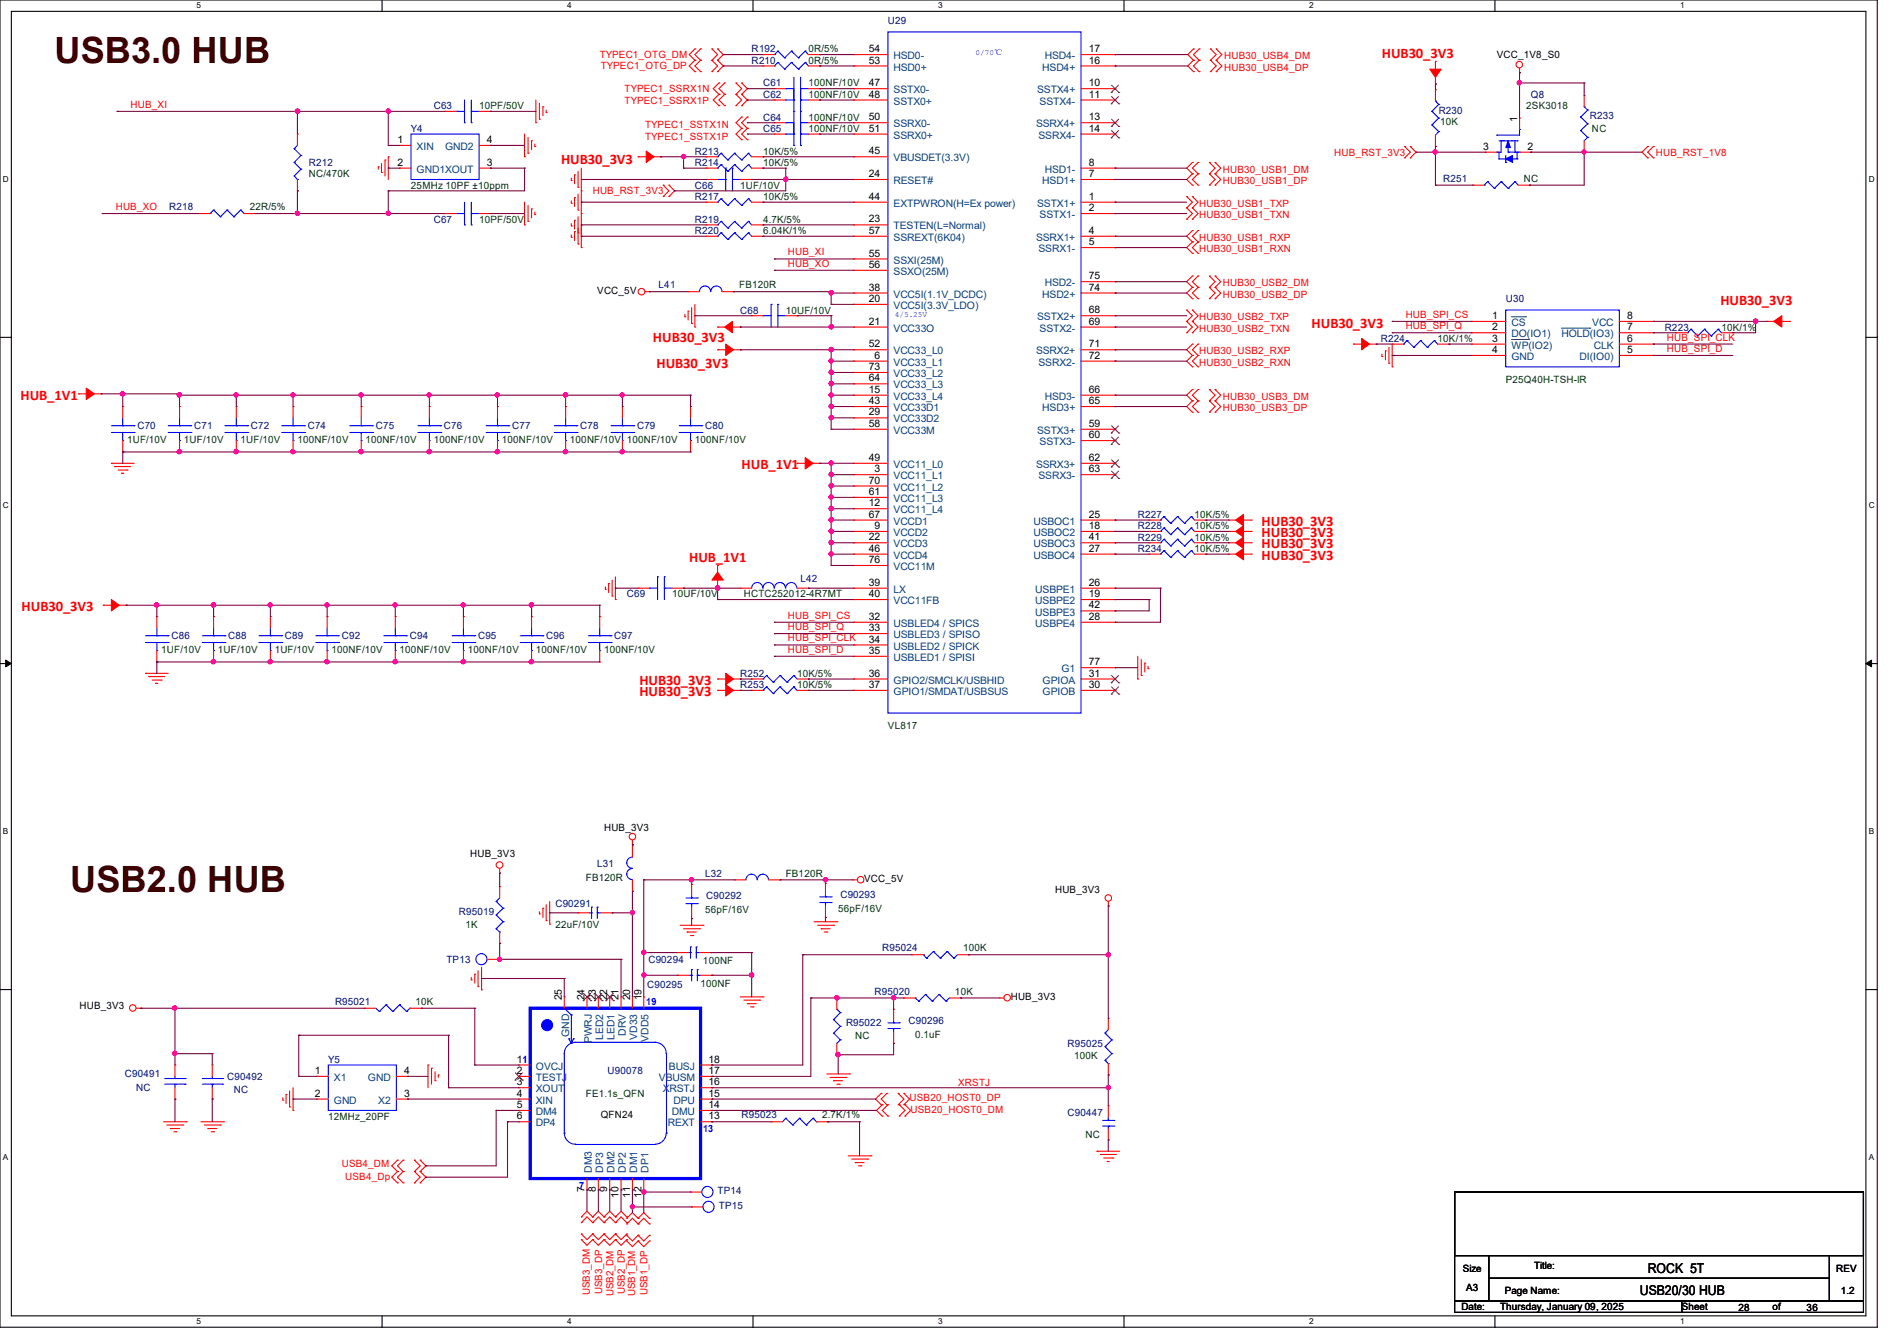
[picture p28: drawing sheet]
<svg xmlns="http://www.w3.org/2000/svg" width="297mm" height="210mm" viewBox="0 0 297 210" stroke-linecap="round" stroke-linejoin="round" font-family="sans-serif">
<defs><g id="words">
<g font-size="5.7" fill="#3f0000">
<text x="8.6" y="9.9">USB3.0 HUB</text>
<text x="11" y="139.7">USB2.0 HUB</text>
</g>
<g font-size="2.3" fill="#f00">
<text x="216.4" y="9.1">HUB30_3V3</text>
<text x="87.8" y="25.6">HUB30_3V3</text>
<text x="269.4" y="47.8">HUB30_3V3</text>
<text x="102.2" y="53.6">HUB30_3V3</text>
<text x="205.4" y="51.4">HUB30_3V3</text>
<text x="102.8" y="57.6">HUB30_3V3</text>
<text x="3.2" y="62.6">HUB_1V1</text>
<text x="116.1" y="73.4">HUB_1V1</text>
<text x="197.5" y="82.3">HUB30_3V3</text>
<text x="107.9" y="88.1">HUB_1V1</text>
<text x="197.5" y="84.1">HUB30_3V3</text>
<text x="197.5" y="85.9">HUB30_3V3</text>
<text x="197.5" y="87.7">HUB30_3V3</text>
<text x="3.4" y="95.7">HUB30_3V3</text>
<text x="100.1" y="107.2">HUB30_3V3</text>
<text x="100.1" y="109">HUB30_3V3</text>
</g>
<g font-size="2.1">
<text x="256.8" y="202.9">USB20/30 HUB</text>
<text x="258" y="199.3">ROCK 5T</text>
</g>
<g font-size="1.6" fill="#00007f">
<text x="139" y="3.8">U29</text>
<text x="117.7" y="10">R210</text>
<text x="117.7" y="8.2">R192</text>
<text x="67.9" y="17.1">C63</text>
<text x="119.5" y="13.5">C61</text>
<text x="119.5" y="15.3">C62</text>
<text x="225.3" y="17.8">R230</text>
<text x="239.7" y="15.3">Q8</text>
<text x="64.3" y="20.7">Y4</text>
<text x="119.5" y="20.7">C65</text>
<text x="119.5" y="18.9">C64</text>
<text x="248.9" y="18.7">R233</text>
<text x="48.3" y="26">R212</text>
<text x="108.8" y="24.2">R213</text>
<text x="108.8" y="29.5">C66</text>
<text x="108.8" y="26">R214</text>
<text x="226" y="28.4">R251</text>
<text x="26.5" y="32.9">R218</text>
<text x="67.9" y="34.9">C67</text>
<text x="108.8" y="31.3">R217</text>
<text x="108.8" y="34.9">R219</text>
<text x="108.8" y="36.7">R220</text>
<text x="103.1" y="45.2">L41</text>
<text x="235.8" y="47.3">U30</text>
<text x="115.9" y="49.1">C68</text>
<text x="216.2" y="53.5">R224</text>
<text x="260.6" y="51.8">R223</text>
<text x="21.5" y="67.2">C70</text>
<text x="30.4" y="67.2">C71</text>
<text x="39.3" y="67.2">C72</text>
<text x="48.2" y="67.2">C74</text>
<text x="58.8" y="67.2">C75</text>
<text x="69.5" y="67.2">C76</text>
<text x="80.2" y="67.2">C77</text>
<text x="90.8" y="67.2">C78</text>
<text x="99.7" y="67.2">C79</text>
<text x="110.4" y="67.2">C80</text>
<text x="178.1" y="81.1">R227</text>
<text x="178.1" y="82.9">R228</text>
<text x="178.1" y="84.7">R229</text>
<text x="178.1" y="86.4">R234</text>
<text x="98.1" y="93.6">C69</text>
<text x="125.3" y="91.2">L42</text>
<text x="26.8" y="100.1">C86</text>
<text x="35.7" y="100.1">C88</text>
<text x="44.6" y="100.1">C89</text>
<text x="53.5" y="100.1">C92</text>
<text x="64.2" y="100.1">C94</text>
<text x="74.8" y="100.1">C95</text>
<text x="85.5" y="100.1">C96</text>
<text x="96.2" y="100.1">C97</text>
<text x="115.9" y="106">R252</text>
<text x="115.9" y="107.8">R253</text>
<text x="93.5" y="135.8">L31</text>
<text x="110.4" y="137.3">L32</text>
<text x="71.8" y="143.3">R95019</text>
<text x="87" y="142.1">C90291</text>
<text x="110.6" y="140.8">C90292</text>
<text x="131.6" y="140.7">C90293</text>
<text x="138.1" y="149">R95024</text>
<text x="69.9" y="150.8">TP13</text>
<text x="101.3" y="154.7">C90295</text>
<text x="101.5" y="150.8">C90294</text>
<text x="136.9" y="155.8">R95020</text>
<text x="52.5" y="157.3">R95021</text>
<text x="132.5" y="160.7">R95022</text>
<text x="142.2" y="160.4">C90296</text>
<text x="51.4" y="166.5">Y5</text>
<text x="167.1" y="164">R95025</text>
<text x="19.6" y="168.7">C90491</text>
<text x="21.3" y="170.9">NC</text>
<text x="35.6" y="169.1">C90492</text>
<text x="36.6" y="171.2">NC</text>
<text x="95.1" y="168.2">U90078</text>
<text x="116.1" y="175.1">R95023</text>
<text x="167.1" y="174.8">C90447</text>
<text x="112.4" y="187.1">TP14</text>
<text x="112.6" y="189.4">TP15</text>
</g>
<g font-size="1.6" fill="#f00">
<text x="93.9" y="9.1">TYPEC1_OTG_DM</text>
<text x="94.1" y="10.9">TYPEC1_OTG_DP</text>
<text x="191.7" y="11">HUB30_USB4_DP</text>
<text x="191.7" y="9.3">HUB30_USB4_DM</text>
<text x="20.4" y="16.9">HUB_XI</text>
<text x="97.8" y="16.2">TYPEC1_SSRX1P</text>
<text x="97.8" y="14.4">TYPEC1_SSRX1N</text>
<text x="101" y="21.9">TYPEC1_SSTX1P</text>
<text x="101" y="20.1">TYPEC1_SSTX1N</text>
<text x="191.5" y="28.8">HUB30_USB1_DP</text>
<text x="191.5" y="27.1">HUB30_USB1_DM</text>
<text x="208.9" y="24.4">HUB_RST_3V3</text>
<text x="259.2" y="24.4">HUB_RST_1V8</text>
<text x="18.1" y="32.9">HUB_XO</text>
<text x="92.8" y="30.4">HUB_RST_3V3</text>
<text x="187.7" y="32.4">HUB30_USB1_TXP</text>
<text x="187.7" y="34.2">HUB30_USB1_TXN</text>
<text x="123.4" y="40">HUB_XI</text>
<text x="123.4" y="41.8">HUB_XO</text>
<text x="187.7" y="37.7">HUB30_USB1_RXP</text>
<text x="187.7" y="39.5">HUB30_USB1_RXN</text>
<text x="191.5" y="46.6">HUB30_USB2_DP</text>
<text x="191.5" y="44.8">HUB30_USB2_DM</text>
<text x="187.7" y="50.2">HUB30_USB2_TXP</text>
<text x="187.7" y="51.9">HUB30_USB2_TXN</text>
<text x="220.1" y="49.8">HUB_SPI_CS</text>
<text x="220.1" y="51.6">HUB_SPI_Q</text>
<text x="261" y="53.3">HUB_SPI_CLK</text>
<text x="187.7" y="55.5">HUB30_USB2_RXP</text>
<text x="187.7" y="57.3">HUB30_USB2_RXN</text>
<text x="261" y="55.1">HUB_SPI_D</text>
<text x="191.5" y="64.4">HUB30_USB3_DP</text>
<text x="191.5" y="62.6">HUB30_USB3_DM</text>
<text x="123.4" y="96.9">HUB_SPI_CS</text>
<text x="123.4" y="98.7">HUB_SPI_Q</text>
<text x="123.4" y="100.5">HUB_SPI_CLK</text>
<text x="123.4" y="102.2">HUB_SPI_D</text>
<text x="142.4" y="172.5">USB20_HOST0_DP</text>
<text x="150" y="170">XRSTJ</text>
<text x="142.6" y="174.2">USB20_HOST0_DM</text>
<text x="53.5" y="182.8">USB4_DM</text>
<text x="54.1" y="184.7">USB4_Dp</text>
<text x="92.3" y="202.9" transform="rotate(-90 92.3 202.9)">USB3_DM</text>
<text x="94.3" y="202.7" transform="rotate(-90 94.3 202.7)">USB3_DP</text>
<text x="96.1" y="203" transform="rotate(-90 96.1 203)">USB2_DM</text>
<text x="97.8" y="202.7" transform="rotate(-90 97.8 202.7)">USB2_DP</text>
<text x="99.4" y="203" transform="rotate(-90 99.4 203)">USB1_DM</text>
<text x="101.4" y="202.9" transform="rotate(-90 101.4 202.9)">USB1_DP</text>
</g>
<g font-size="1.6" fill="#003f00">
<text x="126.6" y="10">0R/5%</text>
<text x="126.6" y="8.2">0R/5%</text>
<text x="75" y="17.1">10PF/50V</text>
<text x="126.6" y="13.5">100NF/10V</text>
<text x="126.6" y="15.3">100NF/10V</text>
<text x="239" y="17.1">2SK3018</text>
<text x="126.6" y="20.7">100NF/10V</text>
<text x="126.6" y="18.9">100NF/10V</text>
<text x="225.5" y="19.6">10K</text>
<text x="249.3" y="20.7">NC</text>
<text x="48.3" y="27.8">NC/470K</text>
<text x="64.3" y="29.5">25MHz 10PF ±10ppm</text>
<text x="115.9" y="29.5">1UF/10V</text>
<text x="119.5" y="24.2">10K/5%</text>
<text x="119.5" y="26">10K/5%</text>
<text x="238.6" y="28.4">NC</text>
<text x="39.1" y="32.9">22R/5%</text>
<text x="75" y="34.9">10PF/50V</text>
<text x="119.5" y="31.3">10K/5%</text>
<text x="119.5" y="34.9">4.7K/5%</text>
<text x="119.5" y="36.7">6.04K/1%</text>
<text x="115.7" y="45.2">FB120R</text>
<text x="123" y="49.1">10UF/10V</text>
<text x="225.1" y="53.5">10K/1%</text>
<text x="269.5" y="51.8">10K/1%</text>
<text x="235.8" y="59.9">P25Q40H-TSH-IR</text>
<text x="19.9" y="69.3">1UF/10V</text>
<text x="28.8" y="69.3">1UF/10V</text>
<text x="37.7" y="69.3">1UF/10V</text>
<text x="46.6" y="69.3">100NF/10V</text>
<text x="57.2" y="69.3">100NF/10V</text>
<text x="67.9" y="69.3">100NF/10V</text>
<text x="78.6" y="69.3">100NF/10V</text>
<text x="89.2" y="69.3">100NF/10V 100NF/10V</text>
<text x="108.8" y="69.3">100NF/10V</text>
<text x="187" y="81.1">10K/5%</text>
<text x="187" y="82.9">10K/5%</text>
<text x="187" y="84.7">10K/5%</text>
<text x="187" y="86.4">10K/5%</text>
<text x="105.2" y="93.6">10UF/10V</text>
<text x="116.5" y="93.6">HCTC252012-4R7MT</text>
<text x="25.2" y="102.2">1UF/10V</text>
<text x="34.1" y="102.2">1UF/10V</text>
<text x="43" y="102.2">1UF/10V</text>
<text x="51.9" y="102.2">100NF/10V</text>
<text x="62.6" y="102.2">100NF/10V</text>
<text x="73.2" y="102.2">100NF/10V</text>
<text x="83.9" y="102.2">100NF/10V</text>
<text x="94.6" y="102.2">100NF/10V</text>
<text x="124.8" y="106">10K/5%</text>
<text x="124.8" y="107.8">10K/5%</text>
<text x="139" y="114.2">VL817</text>
<text x="123" y="137.3">FB120R</text>
<text x="91.7" y="138">FB120R</text>
<text x="110.4" y="143">56pF/16V</text>
<text x="131.2" y="142.8">56pF/16V</text>
<text x="72.9" y="145.3">1K</text>
<text x="87" y="145.3">22uF/10V</text>
<text x="150.8" y="149">100K</text>
<text x="109.7" y="154.5">100NF</text>
<text x="110.1" y="151">100NF</text>
<text x="149.5" y="155.8">10K</text>
<text x="65.1" y="157.3">10K</text>
<text x="133.9" y="162.7">NC</text>
<text x="143.3" y="162.5">0.1uF</text>
<text x="168.2" y="165.9">100K</text>
<text x="91.7" y="171.8">FE1.1s_QFN</text>
<text x="51.4" y="175.3">12MHz_20PF</text>
<text x="128.7" y="175.1">2.7K/1%</text>
<text x="170" y="178.2">NC</text>
</g>
<g font-size="1.6">
<text x="136" y="9.9">53</text>
<text x="136" y="8.2">54</text>
<text x="170.5" y="9.9">16</text>
<text x="170.5" y="8.2">17</text>
<text x="234.4" y="9.1">VCC_1V8_S0</text>
<text x="136" y="15.3">48</text>
<text x="136" y="13.5">47</text>
<text x="170.5" y="13.5">10</text>
<text x="170.5" y="15.3">11</text>
<text x="62.2" y="22.4">1</text>
<text x="76.2" y="22.4">4</text>
<text x="136" y="20.6">51</text>
<text x="136" y="18.8">50</text>
<text x="170.5" y="18.8">13</text>
<text x="170.5" y="20.6">14</text>
<text x="232.2" y="23.5">3</text>
<text x="237.5" y="19" transform="rotate(-90 237.5 19)">1</text>
<text x="239.1" y="23.5">2</text>
<text x="62.2" y="26">2</text>
<text x="76.2" y="26">3</text>
<text x="136" y="27.7">24</text>
<text x="136" y="24.2">45</text>
<text x="170.5" y="27.7">7</text>
<text x="170.5" y="26">8</text>
<text x="136" y="34.8">23</text>
<text x="136" y="31.3">44</text>
<text x="170.5" y="31.3">1</text>
<text x="170.5" y="33.1">2</text>
<text x="136" y="36.6">57</text>
<text x="136" y="42">56</text>
<text x="136" y="40.2">55</text>
<text x="170.5" y="36.6">4</text>
<text x="170.5" y="38.4">5</text>
<text x="93.5" y="46.1">VCC_5V</text>
<text x="136" y="45.5">38</text>
<text x="136" y="47.3">20</text>
<text x="170.5" y="45.5">74</text>
<text x="170.5" y="43.7">75</text>
<text x="136" y="50.8">21</text>
<text x="170.5" y="49.1">68</text>
<text x="170.5" y="50.8">69</text>
<text x="233.6" y="50">1</text>
<text x="233.6" y="51.7">2</text>
<text x="233.6" y="53.5">3</text>
<text x="254.8" y="53.5">6</text>
<text x="254.8" y="51.7">7</text>
<text x="254.8" y="50">8</text>
<text x="136" y="59.7">64</text>
<text x="136" y="58">73</text>
<text x="136" y="54.4">52</text>
<text x="136.9" y="56.2">6</text>
<text x="170.5" y="54.4">71</text>
<text x="170.5" y="56.2">72</text>
<text x="233.6" y="55.3">4</text>
<text x="254.8" y="55.3">5</text>
<text x="136" y="61.5">15</text>
<text x="136" y="65.1">29</text>
<text x="136" y="63.3">43</text>
<text x="170.5" y="63.3">65</text>
<text x="170.5" y="61.5">66</text>
<text x="136" y="66.8">58</text>
<text x="170.5" y="66.8">59</text>
<text x="170.5" y="68.6">60</text>
<text x="136" y="77.5">61</text>
<text x="136" y="75.7">70</text>
<text x="136" y="72.2">49</text>
<text x="136.9" y="74">3</text>
<text x="170.5" y="72.2">62</text>
<text x="170.5" y="74">63</text>
<text x="136" y="79.3">12</text>
<text x="136" y="81.1">67</text>
<text x="136.9" y="82.8">9</text>
<text x="170.5" y="82.8">18</text>
<text x="170.5" y="81.1">25</text>
<text x="136" y="88.2">76</text>
<text x="136" y="84.6">22</text>
<text x="136" y="86.4">46</text>
<text x="170.5" y="84.6">41</text>
<text x="170.5" y="86.4">27</text>
<text x="136" y="93.5">40</text>
<text x="136" y="91.7">39</text>
<text x="170.5" y="93.5">19</text>
<text x="170.5" y="91.7">26</text>
<text x="170.5" y="95.3">42</text>
<text x="136" y="100.6">34</text>
<text x="136" y="98.8">33</text>
<text x="136" y="97.1">32</text>
<text x="170.5" y="97.1">28</text>
<text x="136" y="107.7">37</text>
<text x="136" y="106">36</text>
<text x="136" y="102.4">35</text>
<text x="170.5" y="104.2">77</text>
<text x="170.5" y="106">31</text>
<text x="170.5" y="107.7">30</text>
<text x="94.6" y="130.2">HUB_3V3</text>
<text x="73.6" y="134.2">HUB_3V3</text>
<text x="135.3" y="138.2">VCC_5V</text>
<text x="165.2" y="139.8">HUB_3V3</text>
<text x="12.4" y="158.1">HUB_3V3</text>
<text x="88" y="156.7" transform="rotate(-90 88 156.7)">25</text>
<text x="91.5" y="156.7" transform="rotate(-90 91.5 156.7)">24</text>
<text x="93.3" y="156.7" transform="rotate(-90 93.3 156.7)">23</text>
<text x="95.1" y="156.7" transform="rotate(-90 95.1 156.7)">22</text>
<text x="96.9" y="156.7" transform="rotate(-90 96.9 156.7)">21</text>
<text x="98.6" y="156.7" transform="rotate(-90 98.6 156.7)">20</text>
<text x="100.4" y="156.7" transform="rotate(-90 100.4 156.7)">19</text>
<text x="158.2" y="156.7">HUB_3V3</text>
<text x="80.9" y="166.4">11</text>
<text x="110.9" y="166.4">18</text>
<text x="49.3" y="168.2">1</text>
<text x="49.3" y="171.7">2</text>
<text x="63.3" y="171.7">3</text>
<text x="63.3" y="168.2">4</text>
<text x="80.9" y="168.2">2</text>
<text x="80.9" y="170">3</text>
<text x="80.9" y="171.7">4</text>
<text x="80.9" y="173.5">5</text>
<text x="110.9" y="173.5">14</text>
<text x="110.9" y="171.7">15</text>
<text x="110.9" y="170">16</text>
<text x="110.9" y="168.2">17</text>
<text x="80.9" y="175.3">6</text>
<text x="94.1" y="175.1">QFN24</text>
<text x="110.9" y="175.3">13</text>
<text x="91.5" y="186.7" transform="rotate(-90 91.5 186.7)">7</text>
<text x="93.3" y="186.7" transform="rotate(-90 93.3 186.7)">8</text>
<text x="95.1" y="186.7" transform="rotate(-90 95.1 186.7)">9</text>
<text x="96.9" y="187.6" transform="rotate(-90 96.9 187.6)">10</text>
<text x="98.6" y="187.6" transform="rotate(-90 98.6 187.6)">11</text>
<text x="100.4" y="187.6" transform="rotate(-90 100.4 187.6)">12</text>
<text x="229" y="199.1">Size</text>
<text x="229.5" y="202.2">A3</text>
<text x="235.6" y="202.7">Page Name:</text>
<text x="240.2" y="198.8">Title:</text>
<text x="287.5" y="199.1">REV</text>
<text x="288.2" y="202.7">1.2</text>
<text x="228.8" y="205.2">Date:</text>
<text x="234.9" y="205.2">Thursday, January 09, 2025</text>
<text x="263.3" y="205.2">Sheet</text>
<text x="272.2" y="205.4">28</text>
<text x="277.5" y="205.2">of</text>
<text x="282.9" y="205.4">36</text>
</g>
<g font-size="1.6" fill="#003f7f">
<text x="139.9" y="11">HSD0+</text>
<text x="139.9" y="9.3">HSD0-</text>
<text x="163.2" y="11">HSD4+</text>
<text x="163.6" y="9.3">HSD4-</text>
<text x="139.9" y="16.4">SSTX0+</text>
<text x="139.9" y="14.6">SSTX0-</text>
<text x="162.4" y="14.6">SSTX4+</text>
<text x="162.8" y="16.4">SSTX4-</text>
<text x="65.2" y="23.5">XIN</text>
<text x="69.7" y="23.5">GND2</text>
<text x="139.9" y="21.7">SSRX0+</text>
<text x="139.9" y="19.9">SSRX0-</text>
<text x="162.2" y="19.9">SSRX4+</text>
<text x="162.6" y="21.7">SSRX4-</text>
<text x="65.2" y="27.1">GND1XOUT</text>
<text x="139.9" y="28.8">RESET#</text>
<text x="139.9" y="25.3">VBUSDET(3.3V)</text>
<text x="163.2" y="28.8">HSD1+</text>
<text x="163.6" y="27.1">HSD1-</text>
<text x="139.9" y="35.9">TESTEN(L=Normal)</text>
<text x="139.9" y="32.4">EXTPWRON(H=Ex power)</text>
<text x="162.4" y="32.4">SSTX1+</text>
<text x="162.8" y="34.2">SSTX1-</text>
<text x="139.9" y="37.7">SSREXT(6K04)</text>
<text x="139.9" y="41.3">SSXI(25M)</text>
<text x="162.2" y="37.7">SSRX1+</text>
<text x="162.6" y="39.5">SSRX1-</text>
<text x="139.9" y="43.1">SSXO(25M)</text>
<text x="139.9" y="46.6">VCC5I(1.1V_DCDC)</text>
<text x="163.2" y="46.6">HSD2+</text>
<text x="163.6" y="44.8">HSD2-</text>
<text x="139.9" y="51.9">VCC33O</text>
<text x="139.9" y="48.4">VCC5I(3.3V_LDO)</text>
<text x="162.4" y="50.2">SSTX2+</text>
<text x="162.8" y="51.9">SSTX2-</text>
<text x="236.6" y="51.1">CS</text>
<text x="236.6" y="52.8">DO(IO1)</text>
<text x="244.5" y="52.8">HOLD(IO3)</text>
<text x="249.3" y="51.1">VCC</text>
<text x="139.9" y="57.3">VCC33_L1</text>
<text x="139.9" y="59.1">VCC33_L2</text>
<text x="139.9" y="55.5">VCC33_L0</text>
<text x="162.2" y="55.5">SSRX2+</text>
<text x="162.6" y="57.3">SSRX2-</text>
<text x="236.6" y="54.6">WP(IO2)</text>
<text x="236.6" y="56.4">GND</text>
<text x="247.3" y="56.4">DI(IO0)</text>
<text x="249.6" y="54.6">CLK</text>
<text x="139.9" y="62.6">VCC33_L4</text>
<text x="139.9" y="60.8">VCC33_L3</text>
<text x="139.9" y="64.4">VCC33D1</text>
<text x="163.2" y="64.4">HSD3+</text>
<text x="163.6" y="62.6">HSD3-</text>
<text x="139.9" y="67.9">VCC33M</text>
<text x="139.9" y="66.2">VCC33D2</text>
<text x="162.4" y="67.9">SSTX3+</text>
<text x="162.8" y="69.7">SSTX3-</text>
<text x="139.9" y="75.1">VCC11_L1</text>
<text x="139.9" y="76.8">VCC11_L2</text>
<text x="139.9" y="73.3">VCC11_L0</text>
<text x="162.2" y="73.3">SSRX3+</text>
<text x="162.6" y="75.1">SSRX3-</text>
<text x="139.9" y="83.9">VCCD2</text>
<text x="139.9" y="80.4">VCC11_L4</text>
<text x="139.9" y="78.6">VCC11_L3</text>
<text x="139.9" y="82.2">VCCD1</text>
<text x="161.8" y="83.9">USBOC2</text>
<text x="161.8" y="82.2">USBOC1</text>
<text x="139.9" y="89.3">VCC11M</text>
<text x="139.9" y="85.7">VCCD3</text>
<text x="139.9" y="87.5">VCCD4</text>
<text x="161.8" y="85.7">USBOC3</text>
<text x="161.8" y="87.5">USBOC4</text>
<text x="139.9" y="94.6">VCC11FB</text>
<text x="139.9" y="92.8">LX</text>
<text x="162.1" y="94.6">USBPE2</text>
<text x="162.1" y="92.8">USBPE1</text>
<text x="139.9" y="101.7">USBLED2 / SPICK</text>
<text x="139.9" y="100">USBLED3 / SPISO</text>
<text x="139.9" y="98.2">USBLED4 / SPICS</text>
<text x="162.1" y="98.2">USBPE4</text>
<text x="162.1" y="96.4">USBPE3</text>
<text x="139.9" y="107.1">GPIO2/SMCLK/USBHID</text>
<text x="139.9" y="103.5">USBLED1 / SPISI</text>
<text x="163.2" y="107.1">GPIOA</text>
<text x="166.2" y="105.3">G1</text>
<text x="139.9" y="108.8">GPIO1/SMDAT/USBSUS</text>
<text x="163.2" y="108.8">GPIOB</text>
<text x="83.9" y="167.5">OVCJ</text>
<text x="89.1" y="162.4" transform="rotate(-90 89.1 162.4)">GND</text>
<text x="92.7" y="163.4" transform="rotate(-90 92.7 163.4)">PWRJ</text>
<text x="94.4" y="162.9" transform="rotate(-90 94.4 162.9)">LED2</text>
<text x="96.2" y="162.9" transform="rotate(-90 96.2 162.9)">LED1</text>
<text x="98" y="162.3" transform="rotate(-90 98 162.3)">DRV</text>
<text x="99.8" y="162.9" transform="rotate(-90 99.8 162.9)">VD33</text>
<text x="101.6" y="163.1" transform="rotate(-90 101.6 163.1)">VDD5</text>
<text x="104.7" y="167.5">BUSJ</text>
<text x="52.3" y="169.3">X1</text>
<text x="52.3" y="172.8">GND</text>
<text x="57.6" y="169.3">GND</text>
<text x="59.2" y="172.8">X2</text>
<text x="83.9" y="169.3">TESTJ</text>
<text x="83.9" y="171.1">XOUT</text>
<text x="83.9" y="172.8">XIN</text>
<text x="103.2" y="169.3">VBUSM</text>
<text x="103.8" y="171.1">XRSTJ</text>
<text x="105.5" y="172.8">DPU</text>
<text x="83.9" y="174.6">DM4</text>
<text x="83.9" y="176.4">DP4</text>
<text x="104.6" y="176.4">REXT</text>
<text x="105.2" y="174.6">DMU</text>
<text x="92.7" y="183.7" transform="rotate(-90 92.7 183.7)">DM3</text>
<text x="94.4" y="183.7" transform="rotate(-90 94.4 183.7)">DP3</text>
<text x="96.2" y="183.7" transform="rotate(-90 96.2 183.7)">DM2</text>
<text x="98" y="183.7" transform="rotate(-90 98 183.7)">DP2</text>
<text x="99.8" y="183.7" transform="rotate(-90 99.8 183.7)">DM1</text>
<text x="101.6" y="183.7" transform="rotate(-90 101.6 183.7)">DP1</text>
</g>
<g font-size="1.6" fill="#00f">
<text x="101.2" y="157.4">19</text>
<text x="110.1" y="177.3">13</text>
<text x="90.7" y="186.2">7</text>
</g>
<g font-size="1.3">
<text x="30.8" y="1.3">5</text>
<text x="88.8" y="1.3">4</text>
<text x="146.9" y="1.3">3</text>
<text x="205" y="1.3">2</text>
<text x="263.1" y="1.3">1</text>
<text x=".5" y="28.4">D</text>
<text x="292.6" y="28.4">D</text>
<text x=".5" y="79.5">C</text>
<text x="292.6" y="79.5">C</text>
<text x=".5" y="130.6">B</text>
<text x="292.6" y="130.6">B</text>
<text x=".5" y="181.7">A</text>
<text x="292.6" y="181.7">A</text>
<text x="30.8" y="207.4">5</text>
<text x="88.8" y="207.4">4</text>
<text x="146.9" y="207.4">3</text>
<text x="205" y="207.4">2</text>
<text x="263.1" y="207.4">1</text>
</g>
<g font-size="1.2" fill="#00f">
<text x="152.7" y="8.7">0/70℃</text>
<text x="140.1" y="49.6">4/5.25V</text>
</g>
</g></defs>
<path d="M0 0h293.9v207.9h-293.9zM1.8 1.8h290.3v204.3h-290.3z" fill="none" stroke="#000" stroke-width=".17"/>
<g fill="#fff">
<path d="M30.8 .2h.7v1.4h-.7z"/>
<path d="M30.8 206.2h.7v1.4h-.7z"/>
</g>
<path d="M59.8 0v1.8M59.8 206.1v1.8" fill="none" stroke="#000" stroke-width=".17"/>
<g fill="#fff">
<path d="M88.8 .2h.7v1.4h-.7z"/>
<path d="M88.8 206.2h.7v1.4h-.7z"/>
</g>
<path d="M117.9 0v1.8M117.9 206.1v1.8" fill="none" stroke="#000" stroke-width=".17"/>
<g fill="#fff">
<path d="M146.9 .2h.7v1.4h-.7z"/>
<path d="M146.9 206.2h.7v1.4h-.7z"/>
</g>
<path d="M176 0v1.8M176 206.1v1.8" fill="none" stroke="#000" stroke-width=".17"/>
<g fill="#fff">
<path d="M205 .2h.7v1.4h-.7z"/>
<path d="M205 206.2h.7v1.4h-.7z"/>
</g>
<path d="M234.1 0v1.8M234.1 206.1v1.8" fill="none" stroke="#000" stroke-width=".17"/>
<g fill="#fff">
<path d="M263.1 .2h.6v1.4h-.6z"/>
<path d="M263.1 206.2h.6v1.4h-.6z"/>
<path d="M.5 27.3h.9v1.4h-.9z"/>
<path d="M292.6 27.3h.9v1.4h-.9z"/>
<path d="M.5 78.4h.9v1.4h-.9z"/>
<path d="M292.6 78.4h.9v1.4h-.9z"/>
</g>
<path d="M0 52.8h1.8M292.1 52.8h1.8" fill="none" stroke="#000" stroke-width=".17"/>
<g fill="#fff">
<path d="M.5 129.5h.8v1.4h-.8z"/>
<path d="M292.6 129.5h.8v1.4h-.8z"/>
</g>
<path d="M0 103.9h1.8M292.1 103.9h1.8" fill="none" stroke="#000" stroke-width=".17"/>
<path d="M.9 103.4l.9 .5-.9 .5zM292.1 103.9l.9-.5v1z" fill="#000" stroke="#000" stroke-width=".16"/>
<g fill="#fff">
<path d="M.5 180.5h.8v1.4h-.8z"/>
<path d="M292.6 180.5h.8v1.4h-.8z"/>
</g>
<path d="M0 155h1.8M292.1 155h1.8M227.8 186.7h64v9.9h-64zM227.8 196.6h5.3v7.2h-5.3zM233.1 196.6h53.3v3.6h-53.3zM286.4 196.6h5.4v7.2h-5.4zM227.8 203.8h35.5v1.7h-35.5zM233.1 200.2h53.3v3.6h-53.3zM263.3 203.8h28.5v1.7h-28.5z" fill="none" stroke="#000" stroke-width=".17"/>
<g fill="none" stroke="#f00" stroke-width=".17">
<path d="M69.7 17.4h.1M69.7 17.4h1.8M75 17.4h1.8M76.8 17.4h.1M83.9 19.2h.1M83.9 15.7v3.5M84.5 18.7h.1M84.5 16.2v2.5M85 16.7h.1M85 16.7v1.4M85.5 17.6h.1M85.5 17.2v.4"/>
<path d="M108.8 7.7h.1M108.8 9.4h.1M108.8 11.2h.1M108.8 7.7l-.9 .9 .9 .8M108.8 9.4l-.9 .9 .9 .9M109.7 7.7h.1M109.7 9.4h.1M109.7 11.2h.1M109.7 7.7l-.9 .9 .9 .8M109.7 9.4l-.9 .9 .9 .9M111.5 7.7h.1M111.5 9.4h.1"/>
<path d="M111.5 11.2h.1M111.5 7.7l.9 .9-.9 .8M111.5 9.4l.9 .9-.9 .9M112.4 9.4h.1M112.4 7.7h.1M112.4 11.2h.1M112.4 7.7l.8 .9-.8 .8M112.4 9.4l.8 .9-.8 .9M112.6 16.6h.1M112.6 14.8h.1M112.6 13h.1M112.6 14.8l-.9 .9 .9 .9"/>
<path d="M112.6 13l-.9 .9 .9 .9M113.5 16.6h.1M113.5 14.8h.1M113.5 13h.1M113.5 14.8l-.9 .9 .9 .9M113.5 13l-.9 .9 .9 .9M115.2 16.6h.1M115.2 14.8h.1M115.2 13h.1M115.2 14.8l.9 .9-.9 .9M115.2 13l.9 .9-.9 .9M116.1 18.3h.1"/>
<path d="M116.1 14.8h.1M116.1 16.6h.1M116.1 13h.1M116.1 18.3l-.9 .9 .9 .9M116.1 14.8l.9 .9-.9 .9M116.1 13l.9 .9-.9 .9M117 18.3h.1M117 18.3l-.9 .9 .9 .9M119.5 10.3h.1M119.5 8.6h.1M119.5 10.3h1.7M119.5 8.6h1.7"/>
<path d="M121.2 13.9h.1M121.2 15.7h.1M121.2 19.2h.1M121.2 13.9h1.8M121.2 15.7h1.8M121.2 19.2h1.8M126.6 10.3h1.8M126.6 13.9h1.8M126.6 15.7h1.8M126.6 19.2h1.8M126.6 8.6h1.8M128.4 10.3h.1"/>
<path d="M128.4 8.6h.1M128.4 13.9h.1M128.4 15.7h.1M128.4 19.2h.1M133.7 10.3h.1M133.7 19.2h.1M133.7 15.7h.1M133.7 13.9h.1M133.7 8.6h.1M133.7 10.3h5.3M133.7 13.9h5.3M133.7 15.7h5.3"/>
<path d="M133.7 19.2h5.3M133.7 8.6h5.3M169.2 10.3h5.4M169.2 13.9h5.4M169.2 15.7h5.4M169.2 19.2h5.4M169.2 8.6h5.4M174.6 13.9h.1M174.6 15.7h.1M174.6 19.2h.1M174.6 10.3h.1M174.6 8.6h.1"/>
<path d="M186.9 9.4h.1M186.9 11.2h.1M186.9 7.7h.1M186.9 9.4l-.9 .9 .9 .9M186.9 7.7l-.9 .9 .9 .8M187.7 11.2h.1M187.7 9.4h.1M187.7 7.7h.1M187.7 9.4l-.8 .9 .8 .9M187.7 7.7l-.8 .9 .8 .8M189.5 11.2h.1M189.5 9.4h.1"/>
<path d="M189.5 7.7h.1M189.5 9.4l.9 .9-.9 .9M189.5 7.7l.9 .9-.9 .8M190.4 11.2h.1M190.4 9.4h.1M190.4 7.7h.1M190.4 9.4l.9 .9-.9 .9M190.4 7.7l.9 .9-.9 .8M224.7 13.2h.1M224.7 9.6h.1M224.7 14.1h.1M224.7 9.6v2"/>
<path d="M224.7 11.9v1.3M224.7 14.1v1.7M237.9 11.4h.1M237.9 18.5h.1M237.9 10.7v.7M237.9 18.5v1.8M248 14.9h.1M248 14.9v1.8M31.1 33.4h.1M31.1 33.4h1.8M38.2 33.4h1.8M40 33.4h.1"/>
<path d="M46.6 21h.1M46.6 29.9h.1M46.6 21v1.8M46.6 28.1v1.8M59.2 26.1h.1M59.2 26.1v.4M59.7 27h.1M59.7 25.6v1.4M60.3 25.1h.1M60.3 25.1v2.5M60.8 24.6h.1M60.8 24.6v3.5"/>
<path d="M62.6 22.8h.1M62.6 26.3h.1M62.6 26.3h1.7M62.6 22.8h1.7M69.7 33.4h.1M69.7 33.4h1.8M75 33.4h1.8M75 26.3h1.8M75 22.8h1.8M76.8 26.3h.1M76.8 22.8h.1M76.8 33.4h.1"/>
<path d="M82.1 24.6h.1M82.1 35.2h.1M82.1 21v3.6M82.1 31.7v3.5M82.7 24h.1M82.7 34.7h.1M82.7 21.5v2.5M82.7 32.2v2.5M83.2 22.1h.1M83.2 32.7h.1M83.2 22.1v1.4M83.2 32.7v1.4"/>
<path d="M83.7 22.9h.1M83.7 33.6h.1M83.7 22.6v.3M83.7 33.2v.4M89.5 28.3h.1M89.5 31.8h.1M89.5 35.4h.1M89.5 37.2h.1M89.5 27.9v.4M89.5 31.5v.3M89.5 35v.4M89.5 36.8v.4"/>
<path d="M90 27.4h.1M90 30.9h.1M90 34.5h.1M90 36.3h.1M90 27.4v1.4M90 30.9v1.4M90 34.5v1.4M90 36.3v1.4M90.5 29.3h.1M90.5 32.9h.1M90.5 36.4h.1M90.5 38.2h.1"/>
<path d="M90.5 26.8v2.5M90.5 30.4v2.5M90.5 34v4.2M91 29.9h.1M91 33.4h.1M91 37h.1M91 38.8h.1M91 26.3v12.5M99.9 24.6h.1M99.9 24.6h2M102.2 24.6h1.3M103.5 24.6h.1"/>
<path d="M103.8 30.8h.1M103.8 29h.1M103.8 29l.9 .9-.9 .9M104.7 29h.1M104.7 30.8h.1M104.7 29l.9 .9-.9 .9M110.6 31.7h.1M110.6 35.2h.1M110.6 37h.1M110.6 24.6h.1M110.6 28.1h.1M110.6 26.3h.1"/>
<path d="M110.6 24.6h1.8M110.6 31.7h1.8M110.6 37h1.8M110.6 28.1h1.8M110.6 26.3h1.8M110.6 35.2h1.8M115.9 28.1h1.8M116.1 21.9h.1M116.1 20.1h.1M116.1 20.1l-.9 .9 .9 .9M117 21.9h.1M117 20.1h.1"/>
<path d="M117 20.1l-.9 .9 .9 .9M117.7 28.1h.1M117.7 24.6h1.8M117.7 31.7h1.8M117.7 37h1.8M117.7 26.3h1.8M117.7 35.2h1.8M119.5 31.7h.1M119.5 35.2h.1M119.5 37h.1M119.5 24.6h.1M119.5 26.3h.1"/>
<path d="M121.2 21h.1M121.2 21h1.8M126.6 21h1.8M128.4 21h.1M133.7 37h.1M133.7 21h.1M133.7 28.1h.1M133.7 35.2h.1M133.7 31.7h.1M133.7 24.6h.1M133.7 24.6h5.3M133.7 31.7h5.3"/>
<path d="M133.7 37h5.3M133.7 28.1h5.3M133.7 21h5.3M133.7 35.2h5.3M169.2 33.4h5.4M169.2 31.7h5.4M169.2 37h5.4M169.2 38.8h5.4M169.2 28.1h5.4M169.2 26.3h5.4M169.2 21h5.4M174.6 31.7h.1"/>
<path d="M174.6 33.4h.1M174.6 37h.1M174.6 38.8h.1M174.6 28.1h.1M174.6 26.3h.1M174.6 21h.1M185.8 32.6h.1M185.8 30.8h.1M185.8 34.3h.1M185.8 30.8l.9 .9-.9 .9M185.8 32.6l.9 .8-.9 .9M186.7 27.2h.1"/>
<path d="M186.7 29h.1M186.7 25.4h.1M186.7 32.6h.1M186.7 30.8h.1M186.7 34.3h.1M186.7 36.1h.1M186.7 37.9h.1M186.7 39.7h.1M186.7 27.2l-.9 .9 .9 .9M186.7 30.8l.9 .9-.9 .9M186.7 25.4l-.9 .9 .9 .9M186.7 32.6l.9 .8-.9 .9"/>
<path d="M186.7 36.1l-.9 .9 .9 .9M186.7 37.9l-.9 .9 .9 .9M187.6 29h.1M187.6 27.2h.1M187.6 25.4h.1M187.6 37.9h.1M187.6 36.1h.1M187.6 39.7h.1M187.6 27.2l-.9 .9 .9 .9M187.6 25.4l-.9 .9 .9 .9M187.6 36.1l-.9 .9 .9 .9M187.6 37.9l-.9 .9 .9 .9"/>
<path d="M189.4 29h.1M189.4 27.2h.1M189.4 25.4h.1M189.4 27.2l.8 .9-.8 .9M189.4 25.4l.8 .9-.8 .9M190.2 29h.1M190.2 27.2h.1M190.2 25.4h.1M190.2 27.2l.9 .9-.9 .9M190.2 25.4l.9 .9-.9 .9M219.9 24.7h.1M219.9 22.9h.1"/>
<path d="M219.9 22.9l.9 .9-.9 .9M220.8 22.9h.1M220.8 24.7h.1M220.8 22.9l.9 .9-.9 .9M224.7 22.9h.1M224.7 21.2v1.7M230.6 29h.1M230.6 29h1.8M232.6 23.8h.1M232.6 23.8h1.8M237.7 29h1.8M237.9 23.8h1.8"/>
<path d="M239.5 29h.1M239.7 23.8h.1M248 23.8h.1M248 22.1v1.7M258 22.9h.1M258 24.7h.1M258 22.9l-.9 .9 .9 .9M258.9 24.7h.1M258.9 22.9h.1M258.9 22.9l-.9 .9 .9 .9M101 45.7h.7M101.7 45.7h.1"/>
<path d="M107.2 49.6h.1M107.2 49.2v.4M107.7 48.7h.1M107.7 45.7h.1M107.7 48.7v1.4M107.7 45.7h1.8M108.3 50.7h.1M108.3 48.2v2.5M108.8 51.2h.1M108.8 47.7v3.5M112.4 51.2h.1M112.4 54.8h.1"/>
<path d="M112.4 51.2h1.9M112.4 54.8h1.9M113.1 45.7h1.8M114.7 51.2h1.2M114.7 54.8h1.2M114.9 45.7h.1M115.9 51.2h.1M115.9 54.8h.1M117.7 49.4h.1M117.7 49.4h1.8M123 49.4h1.8M124.8 49.4h.1"/>
<path d="M133.7 56.6h.1M133.7 58.3h.1M133.7 42.3h.1M133.7 40.6h.1M133.7 54.8h.1M133.7 45.9h.1M133.7 51.2h.1M133.7 47.7h.1M133.7 51.2h5.3M133.7 54.8h5.3M133.7 56.6h5.3M133.7 58.3h5.3"/>
<path d="M133.7 45.9h5.3M133.7 42.3h5.3M133.7 40.6h5.3M133.7 47.7h5.3M169.2 51.2h5.4M169.2 54.8h5.4M169.2 56.6h5.4M169.2 49.4h5.4M169.2 45.9h5.4M169.2 44.1h5.4M174.6 49.4h.1M174.6 51.2h.1"/>
<path d="M174.6 54.8h.1M174.6 56.6h.1M174.6 45.9h.1M174.6 44.1h.1M185.8 50.3h.1M185.8 48.6h.1M185.8 52.1h.1M185.8 48.6l.9 .8-.9 .9M185.8 50.3l.9 .9-.9 .9M186.7 45h.1M186.7 46.8h.1M186.7 43.2h.1"/>
<path d="M186.7 50.3h.1M186.7 48.6h.1M186.7 52.1h.1M186.7 53.9h.1M186.7 55.7h.1M186.7 57.4h.1M186.7 45l-.9 .9 .9 .9M186.7 48.6l.9 .8-.9 .9M186.7 43.2l-.9 .9 .9 .9M186.7 50.3l.9 .9-.9 .9M186.7 53.9l-.9 .9 .9 .9M186.7 55.7l-.9 .9 .9 .8"/>
<path d="M187.6 46.8h.1M187.6 45h.1M187.6 43.2h.1M187.6 55.7h.1M187.6 53.9h.1M187.6 57.4h.1M187.6 45l-.9 .9 .9 .9M187.6 43.2l-.9 .9 .9 .9M187.6 53.9l-.9 .9 .9 .9M187.6 55.7l-.9 .9 .9 .8M189.4 46.8h.1M189.4 45h.1"/>
<path d="M189.4 43.2h.1M189.4 45l.8 .9-.8 .9M189.4 43.2l.8 .9-.8 .9M190.2 46.8h.1M190.2 45h.1M190.2 43.2h.1M190.2 43.2l.9 .9-.9 .9M190.2 45l.9 .9-.9 .9M211.9 53.9h.1M211.9 53.9h2M214.2 53.9h1.3M215.5 53.9h.1"/>
<path d="M216.4 55.8h.1M216.4 55.5v.3M216.9 54.9h.1M216.9 54.9v1.4M217.5 56.9h.1M217.5 54.4v2.5M218 57.4h.1M218 53.9h.1M218 53.9h1.8M218 53.9v3.5M225.1 53.9h1.8M226.9 53.9h.1"/>
<path d="M230.4 50.3h.1M230.4 52.1h.1M230.4 53.9h.1M230.4 55.7h.1M230.4 53.9h5.4M230.4 50.3h5.4M230.4 52.1h5.4M230.4 55.7h5.4M253.5 53.9h5.4M253.5 50.3h5.4M253.5 52.1h5.4M253.5 55.7h5.4"/>
<path d="M258.9 55.7h.1M258.9 53.9h.1M258.9 52.1h.1M258.9 50.3h.1M262.4 52.1h.1M262.4 52.1h1.8M269.5 52.1h1.8M271.3 52.1h.1M276.6 50.3h.1M276.6 50.3h1.3M278.3 50.3h1.9M280.2 50.3h.1"/>
<path d="M12.3 61.7h.1M12.3 61.7h1.9M14.6 61.7h1.2M15.8 61.7h.1M17.4 72.6h.1M17.4 72.6h3.6M17.9 73.1h.1M17.9 73.1h2.5M18.5 73.6h1.4M19 74.1h.1M19 74.1h.4M19.2 63.7h.1"/>
<path d="M19.2 70.8h.1M19.2 63.7v1.7M19.2 69v1.8M19.9 73.6h.1M28.1 63.7h.1M28.1 70.8h.1M28.1 63.7v1.7M28.1 69v1.8M37 63.7h.1M37 70.8h.1M37 63.7v1.7M37 69v1.8"/>
<path d="M45.9 63.7h.1M45.9 70.8h.1M45.9 63.7v1.7M45.9 69v1.8M56.6 63.7h.1M56.6 70.8h.1M56.6 63.7v1.7M56.6 69v1.8M67.2 63.7h.1M67.2 70.8h.1M67.2 63.7v1.7M67.2 69v1.8"/>
<path d="M77.9 63.7h.1M77.9 70.8h.1M77.9 63.7v1.7M77.9 69v1.8M88.6 63.7h.1M88.6 70.8h.1M88.6 63.7v1.7M88.6 69v1.8M97.5 63.7h.1M97.5 70.8h.1M97.5 63.7v1.7M97.5 69v1.8"/>
<path d="M108.1 63.7h.1M108.1 70.8h.1M108.1 63.7v1.7M108.1 69v1.8M124.8 72.6h.1M124.8 72.6h2M127.1 72.6h1.3M128.4 72.6h.1M133.7 74.3h.1M133.7 79.7h.1M133.7 61.9h.1M133.7 67.2h.1"/>
<path d="M133.7 77.9h.1M133.7 60.1h.1M133.7 76.1h.1M133.7 72.6h.1M133.7 65.4h.1M133.7 63.7h.1M133.7 72.6h5.3M133.7 74.3h5.3M133.7 79.7h5.3M133.7 61.9h5.3M133.7 67.2h5.3M133.7 77.9h5.3"/>
<path d="M133.7 60.1h5.3M133.7 63.7h5.3M133.7 76.1h5.3M133.7 65.4h5.3M169.2 72.6h5.4M169.2 74.3h5.4M169.2 61.9h5.4M169.2 67.2h5.4M169.2 69h5.4M169.2 63.7h5.4M174.6 67.2h.1M174.6 69h.1"/>
<path d="M174.6 72.6h.1M174.6 74.3h.1M174.6 63.7h.1M174.6 61.9h.1M186.7 62.8h.1M186.7 64.6h.1M186.7 61h.1M186.7 62.8l-.9 .9 .9 .9M186.7 61l-.9 .9 .9 .9M187.6 64.6h.1M187.6 62.8h.1M187.6 61h.1"/>
<path d="M187.6 62.8l-.9 .9 .9 .9M187.6 61l-.9 .9 .9 .9M189.4 64.6h.1M189.4 62.8h.1M189.4 61h.1M189.4 62.8l.8 .9-.8 .9M189.4 61l.8 .9-.8 .9M190.2 64.6h.1M190.2 62.8h.1M190.2 61h.1M190.2 62.8l.9 .9-.9 .9M190.2 61l.9 .9-.9 .9"/>
<path d="M16.2 94.8h.1M16.2 94.8h1.9M18.5 94.8h1.2M19.7 94.8h.1M24.6 96.6h.1M24.6 96.6v1.7M33.4 96.6h.1M33.4 96.6v1.7M42.3 96.6h.1M42.3 96.6v1.7M51.2 96.6h.1M51.2 96.6v1.7"/>
<path d="M61.9 96.6h.1M61.9 96.6v1.7M72.6 96.6h.1M72.6 96.6v1.7M83.2 96.6h.1M83.2 96.6v1.7M93.9 96.6h.1M93.9 96.6v1.7M94.8 92.3h.1M94.8 91.9v.4M95.3 91.4h.1M95.3 91.4v1.4"/>
<path d="M95.8 93.3h.1M95.8 90.8v2.5M96.4 93.9h.1M96.4 90.3v3.6M99.9 92.1h.1M99.9 92.1h1.8M105.2 92.1h1.8M107 92.1h.1M112.4 92.1h.1M112.4 88.6h.1M112.4 88.6v1.9M112.4 90.8v1.3"/>
<path d="M115.9 92.1h.1M115.9 92.1h1.8M124.8 92.1h1.8M126.6 92.1h.1M133.7 83.2h.1M133.7 81.4h.1M133.7 88.6h.1M133.7 93.9h.1M133.7 92.1h.1M133.7 99.2h.1M133.7 97.5h.1M133.7 85h.1"/>
<path d="M133.7 86.8h.1M133.7 81.4h5.3M133.7 83.2h5.3M133.7 85h5.3M133.7 86.8h5.3M133.7 93.9h5.3M133.7 88.6h5.3M133.7 92.1h5.3M133.7 99.2h5.3M133.7 97.5h5.3M169.2 81.4h5.4M169.2 83.2h5.4"/>
<path d="M169.2 85h5.4M169.2 86.8h5.4M169.2 93.9h5.4M169.2 92.1h5.4M169.2 97.5h5.4M169.2 95.7h5.4M174.6 83.2h.1M174.6 93.9h.1M174.6 85h.1M174.6 97.5h.1M174.6 86.8h.1M174.6 92.1h.1"/>
<path d="M174.6 81.4h.1M174.6 95.7h.1M179.9 81.4h.1M179.9 85h.1M179.9 83.2h.1M179.9 86.8h.1M179.9 81.4h1.8M179.9 83.2h1.8M179.9 85h1.8M179.9 86.8h1.8M187 81.4h1.8M187 83.2h1.8"/>
<path d="M187 85h1.8M187 86.8h1.8M188.8 81.4h.1M188.8 85h.1M188.8 83.2h.1M188.8 86.8h.1M192.4 81.4h.1M192.4 83.2h.1M192.4 85h.1M192.4 86.8h.1M192.4 81.4h1.2M192.4 83.2h1.2"/>
<path d="M192.4 85h1.2M192.4 86.8h1.2M194 81.4h1.9M194 83.2h1.9M194 85h1.9M194 86.8h1.9M195.9 81.4h.1M195.9 83.2h.1M195.9 85h.1M195.9 86.8h.1M22.8 105.5h.1M22.8 105.5h3.5"/>
<path d="M23.3 106h.1M23.3 106h2.5M23.8 106.5h1.4M24.3 107h.1M24.3 107h.4M24.6 103.7h.1M24.6 101.9v1.8M25.2 106.5h.1M33.4 103.7h.1M33.4 101.9v1.8M42.3 103.7h.1M42.3 101.9v1.8"/>
<path d="M51.2 103.7h.1M51.2 101.9v1.8M61.9 103.7h.1M61.9 101.9v1.8M72.6 103.7h.1M72.6 101.9v1.8M83.2 103.7h.1M83.2 101.9v1.8M93.9 103.7h.1M93.9 101.9v1.8M112.4 106.3h.1M112.4 108.1h.1"/>
<path d="M112.4 106.3h1.9M112.4 108.1h1.9M114.7 106.3h1.2M114.7 108.1h1.2M115.9 106.3h.1M115.9 108.1h.1M117.7 106.3h.1M117.7 108.1h.1M117.7 106.3h1.8M117.7 108.1h1.8M124.8 106.3h1.8M124.8 108.1h1.8"/>
<path d="M126.6 106.3h.1M126.6 108.1h.1M133.7 108.1h.1M133.7 106.3h.1M133.7 102.8h.1M133.7 101h.1M133.7 106.3h5.3M133.7 108.1h5.3M133.7 102.8h5.3M133.7 101h5.3M169.2 106.3h5.4M169.2 108.1h5.4"/>
<path d="M169.2 104.6h5.4M174.6 104.6h.1M174.6 106.3h.1M174.6 108.1h.1M178.1 106.3h.1M178.1 102.8v3.5M178.7 105.8h.1M178.7 103.3v2.5M179.2 103.8h.1M179.2 103.8v1.4M179.7 104.7h.1M179.7 104.4v.3"/>
<path d="M78.2 136.7h.1M78.2 138.9h.1M78.2 136v.7M78.2 138.9v1.7M99 132.3h.1M99 139.6h.1M99 132.5h.1M99 131.6v.7M99 132.5v1.7M99 137.8v1.8M108.3 138.5h.1M108.3 138.5v1.8"/>
<path d="M115 137.8h.1M115 137.8h1.8M120.4 137.8h1.7M122.1 137.8h.1M129.2 138.3h.1M129.2 138.3v1.8M133.5 137.8h.1M133.5 137.8h.7M21.3 157.9h.8M22.1 157.9h.1M57.1 157.9h.1M57.1 157.9h1.7"/>
<path d="M64.2 157.9h1.8M66 157.9h.1M73.8 153.5h.1M73.8 153.1v.4M74.3 152.6h.1M74.3 152.6v1.4M74.8 154.5h.1M74.8 152v2.5M75.4 155h.1M75.4 151.5v3.5M76.3 150.2h1.8M78.1 150.2h.1"/>
<path d="M78.2 147.7h.1M78.2 146v1.7M84.5 143.1h.1M84.5 142.8v.3M85 142.2h.1M85 142.2v1.5M85.5 144.2h.1M85.5 141.7v2.5M86.1 144.7h.1M86.1 141.2v3.5M88.3 156.1h.1M88.3 156.1v1.8"/>
<path d="M90.5 143h.1M90.5 143h1.8M91.9 156.1h.1M91.9 156.1v1.8M93.7 156.1h.1M93.7 156.1v1.8M94.1 143h1.7M95.5 156.1h.1M95.5 156.1v1.8M95.8 143h.1M97.2 156.1h.1M97.2 156.1v1.8"/>
<path d="M99 156.1h.1M99 156.1v1.8M100.8 156.1h.1M100.8 156.1v1.8M106 149.2h.1M106 149.2h1.7M106.1 152.7h.1M106.1 152.7h1.8M106.5 144.9h3.6M107 145.5h2.5M107.6 146h.1M107.6 146h1.4"/>
<path d="M108.1 146.5h.4M108.3 143.8h.1M108.3 142.1v1.7M108.5 146.5h.1M109.5 145.5h.1M109.5 149.2h1.8M109.7 152.7h1.8M110.1 144.9h.1M111.3 149.2h.1M111.5 152.7h.1M115.9 156.1h3.6M116.5 156.6h2.5"/>
<path d="M117 157.2h.1M117 157.2h1.4M117.5 157.7h.4M117.9 157.7h.1M119 156.6h.1M119.5 156.1h.1M127.5 144.4h3.5M128 144.9h2.5M128.6 145.5h.1M128.6 145.5h1.4M129.1 146h.4M129.2 143.7h.1"/>
<path d="M129.2 141.9v1.8M129.5 146h.1M130.5 144.9h.1M131 144.4h.1M131 156.3h.1M131 156.3v1.8M139.9 158.1h.1M139.9 158.1v1.8M141.5 156.3h.1M141.5 156.3h1.8M142.8 149.5h.1M142.8 149.5h1.8"/>
<path d="M148.6 156.3h1.8M149.9 149.5h1.8M150.4 156.3h.1M151.7 149.5h.1M156.5 156.3h.1M156.5 156.3h.7M173.5 141.9h.1M173.5 159.5h.1M173.5 141.2v.7M173.5 159.5v1.7M25.6 175.7h3.6M26.1 176.2h2.5"/>
<path d="M26.7 176.7h.1M26.7 176.7h1.4M27.2 177.2h.4M27.4 166.8h.1M27.4 172.1h.1M27.4 166.8v1.8M27.4 170.3v1.8M27.6 177.2h.1M28.6 176.2h.1M29.2 175.7h.1M31.5 175.7h3.5M32 176.2h2.5"/>
<path d="M32.6 176.7h.1M32.6 176.7h1.4M33.1 177.2h.3M33.2 166.8h.1M33.2 172.1h.1M33.2 166.8v1.8M33.2 170.3v1.8M33.4 177.2h.1M34.5 176.2h.1M35 175.7h.1M44.3 172.3h.1M44.3 171.9v.4"/>
<path d="M44.8 171.4h.1M44.8 171.4v1.4M45.3 173.4h.1M45.3 170.9v2.5M45.9 173.9h.1M45.9 170.3v3.6M49.6 168.6h.1M49.6 172.1h.1M49.6 168.6h1.8M49.6 172.1h1.8M62.1 168.6h1.7M62.1 172.1h1.7"/>
<path d="M63.8 172.1h.1M63.8 168.6h.1M67 166.8h.1M67 166.8v3.5M67.6 167.3h.1M67.6 167.3v2.5M68.1 169.2h.1M68.1 167.9v1.3M68.6 168.4h.1M68.6 168.4v.3M81.2 168.6h.1M81.2 170.3h.1"/>
<path d="M81.2 172.1h.1M81.2 173.9h.1M81.2 175.7h.1M81.2 166.8h.1M81.2 175.7h1.8M81.2 168.6h1.8M81.2 170.3h1.8M81.2 172.1h1.8M81.2 173.9h1.8M81.2 166.8h1.8M109.7 175.7h1.8M109.7 168.6h1.8"/>
<path d="M109.7 170.3h1.8M109.7 172.1h1.8M109.7 173.9h1.8M109.7 166.8h1.8M111.5 175.7h.1M111.5 173.9h.1M111.5 172.1h.1M111.5 170.3h.1M111.5 168.6h.1M111.5 166.8h.1M120.7 175.7h.1M120.7 175.7h1.8"/>
<path d="M127.8 175.7h1.8M129.5 168.2h3.5M129.6 175.7h.1M130 168.7h2.5M130.5 169.2h.1M130.5 169.2h1.4M131 165.2h.1M131 169.8h.4M131 163.4v1.8M131.4 169.8h.1M132.5 168.7h.1M133 168.2h.1"/>
<path d="M138 171.2h.1M138 173h.1M138 171.2l-.9 .9 .9 .9M138.1 173h.1M138.1 174.8h.1M138.1 173l-.9 .9 .9 .9M138.9 173h.1M138.9 171.2h.1M138.9 171.2l-.9 .9 .9 .9M139 174.8h.1M139 173h.1M139 173l-.9 .9 .9 .9"/>
<path d="M139.9 163.4h.1M139.9 161.6v1.8M140.6 173h.1M140.6 171.2h.1M140.6 171.2l.9 .9-.9 .9M140.8 174.8h.1M140.8 173h.1M140.8 173l.9 .9-.9 .9M141.5 173h.1M141.5 171.2h.1M141.5 171.2l.9 .9-.9 .9M141.7 174.8h.1"/>
<path d="M141.7 173h.1M141.7 173l.9 .9-.9 .9M173.5 168.4h.1M173.5 178.5h.1M173.5 173.2h.1M173.5 166.6v1.8M173.5 173.2v1.8M173.5 176.7v1.8M62.2 181.7h.1M62.2 183.5h.1M62.2 185.3h.1M62.2 181.7l-.9 .9 .9 .9"/>
<path d="M62.2 183.5l-.9 .9 .9 .9M63.1 181.7h.1M63.1 183.5h.1M63.1 185.3h.1M63.1 181.7l-.9 .9 .9 .9M63.1 183.5l-.9 .9 .9 .9M64.9 181.7h.1M64.9 183.5h.1M64.9 185.3h.1M64.9 181.7l.9 .9-.9 .9M64.9 183.5l.9 .9-.9 .9M65.8 183.5h.1"/>
<path d="M65.8 181.7h.1M65.8 185.3h.1M65.8 181.7l.9 .9-.9 .9M65.8 183.5l.9 .9-.9 .9M91 190.6h.1M91 191.5h.1M91 194.1h.1M91 193.3h.1M91 194.1l.9 .9 .9-.9M91 190.6l.9-.9 .9 .9M91 193.3l.9 .8 .9-.8M91 191.5l.9-.9 .9 .9"/>
<path d="M91.9 186.4h.1M91.9 184.6v1.8M92.8 190.6h.1M92.8 191.5h.1M92.8 194.1h.1M92.8 193.3h.1M92.8 193.3l.9 .8 .9-.8M92.8 191.5l.9-.9 .9 .9M92.8 190.6l.9-.9 .9 .9M92.8 194.1l.9 .9 .9-.9M93.7 186.4h.1M93.7 184.6v1.8"/>
<path d="M94.6 190.6h.1M94.6 191.5h.1M94.6 194.1h.1M94.6 193.3h.1M94.6 190.6l.9-.9 .9 .9M94.6 191.5l.9-.9 .9 .9M94.6 194.1l.9 .9 .9-.9M94.6 193.3l.9 .8 .9-.8M95.5 186.4h.1M95.5 184.6v1.8M96.4 190.6h.1M96.4 191.5h.1"/>
<path d="M96.4 194.1h.1M96.4 193.3h.1M96.4 190.6l.8-.9 .9 .9M96.4 191.5l.8-.9 .9 .9M96.4 194.1l.8 .9 .9-.9M96.4 193.3l.8 .8 .9-.8M97.2 186.4h.1M97.2 184.6v1.8M98.1 190.8h.1M98.1 191.7h.1M98.1 194.4h.1M98.1 193.5h.1"/>
<path d="M98.1 190.6h.1M98.1 191.5h.1M98.1 194.1h.1M98.1 193.3h.1M98.1 190.8l.9-.9 .9 .9M98.1 191.7l.9-.9 .9 .9M98.1 194.4l.9 .8 .9-.8M98.1 193.5l.9 .9 .9-.9M99 186.4h.1M99 184.6v1.8M99.9 190.8h.1M99.9 191.7h.1"/>
<path d="M99.9 194.4h.1M99.9 193.5h.1M99.9 190.8l.9-.9 .9 .9M99.9 191.7l.9-.9 .9 .9M99.9 194.4l.9 .8 .9-.8M99.9 193.5l.9 .9 .9-.9M100.8 186.4h.1M100.8 184.6v1.8M101.7 190.8h.1M101.7 191.7h.1M101.7 194.4h.1M101.7 193.5h.1"/>
<path d="M108.1 186.7h.1M108.1 186.7h1.8M108.3 189h.1M108.3 189h1.8M132.8 181h3.6M133.4 181.5h2.4M133.9 182.1h.1M133.9 182.1h1.4M134.4 182.6h.4M134.8 182.6h.1M135.8 181.5h.1M136.4 181h.1"/>
<path d="M171.7 180.3h.1M171.7 180.3h3.6M172.3 180.8h.1M172.3 180.8h2.5M172.8 181.4h1.4M173.4 181.9h.1M173.4 181.9h.3M174.2 181.4h.1"/>
<circle cx="237.9" cy="10.1" r=".51"/>
<circle cx="100.4" cy="45.7" r=".52"/>
<circle cx="78.2" cy="135.5" r=".52"/>
<circle cx="99" cy="131" r=".51"/>
<circle cx="134.7" cy="137.8" r=".51"/>
<circle cx="20.8" cy="157.9" r=".51"/>
<circle cx="157.7" cy="156.3" r=".51"/>
<circle cx="173.5" cy="140.6" r=".51"/>
</g>
<g fill="#f00" stroke="#f00" stroke-width=".17">
<path d="M101.2 23.7l1.2 .9-1.2 .8z" fill-rule="evenodd"/>
<path d="M113.5 51.2l1.2-.9v1.8z" fill-rule="evenodd"/>
<path d="M113.6 53.9l1.3 .9-1.3 .9z" fill-rule="evenodd"/>
<path d="M126.1 71.7l1.2 .9-1.2 .8z" fill-rule="evenodd"/>
<path d="M112.4 89.6l.8 1.2h-1.7z" fill-rule="evenodd"/>
<path d="M113.6 105.5l1.3 .8-1.3 .9z" fill-rule="evenodd"/>
<path d="M113.6 107.2l1.3 .9-1.3 .9z" fill-rule="evenodd"/>
<path d="M193.5 81.4l1.2-.8v1.7z" fill-rule="evenodd"/>
<path d="M193.5 83.2l1.2-.9v1.8z" fill-rule="evenodd"/>
<path d="M193.5 85l1.2-.9v1.8z" fill-rule="evenodd"/>
<path d="M193.5 86.8l1.2-.9v1.8z" fill-rule="evenodd"/>
<path d="M17.4 93.9l1.3 .9-1.3 .9z" fill-rule="evenodd"/>
<path d="M13.5 60.8l1.3 .9-1.3 .9z" fill-rule="evenodd"/>
<path d="M213.2 53l1.2 .9-1.2 .9z" fill-rule="evenodd"/>
<path d="M277.7 50.3l1.3-.9v1.8z" fill-rule="evenodd"/>
<path d="M223.9 10.8h1.7l-.9 1.3z" fill-rule="evenodd"/>
</g>
<g fill="none" stroke="#00f" stroke-width=".17">
<path d="M71.5 17.4h.1M71.5 17.4h1.2M72.7 19.2h.1M72.7 15.7v3.5M73.8 17.4h.1M73.8 19.2h.1M73.8 17.4h1.2M73.8 15.7v3.5M121.2 10.3h.1M121.2 8.6h.1M121.8 9.8h.1M121.8 8h.1"/>
<path d="M121.8 9.8l1.1 1M121.8 9.8l-.6 .5M121.8 8l1.1 1.1M121.8 8l-.6 .6M122.9 10.8h.1M122.9 9.1h.1M123 13.9h.1M123 15.7h.1M123 19.2h.1M123 13.9h1.3M123 15.7h1.3M123 19.2h1.3"/>
<path d="M123.9 9.8h.1M123.9 8h.1M123.9 9.8l1.1 1M123.9 9.8l-1 1M123.9 8l1.1 1.1M123.9 8l-1 1.1M124.3 15.7h.1M124.3 17.4h.1M124.3 12.1v10.7M125 10.8h.1M125 9.1h.1M125.3 13.9h.1"/>
<path d="M125.3 15.7h.1M125.3 17.4h.1M125.3 19.2h.1M125.3 12.1v10.7M125.3 13.9h1.3M125.3 15.7h1.3M125.3 19.2h1.3M126.1 9.8h.1M126.1 8h.1M126.1 9.8l.5 .5M126.1 9.8l-1.1 1M126.1 8l.5 .6"/>
<path d="M126.1 8l-1.1 1.1M139 5h30.2v106.7h-30.2zM224.2 19.6h.1M224.2 17.4h.1M224.2 19.6l1.1 1M224.2 17.4l1.1 1.1M224.7 15.8h.1M224.7 15.8l.6 .5M225.3 18.5h.1M225.3 16.3h.1M225.3 18.5l-1.1 1.1M225.3 16.3l-1.1 1.1"/>
<path d="M247.5 18.3h.1M247.5 18.3l1.1 1.1M248 16.7h.1M248 16.7l.6 .5M248.6 19.4h.1M248.6 17.2h.1M248.6 19.4l-1.1 1M248.6 17.2l-1.1 1.1M32.9 33.4h.1M33.4 32.9h.1M33.4 32.9l1.1 1.1M33.4 32.9l-.5 .5"/>
<path d="M34.5 34h.1M35.6 32.9h.1M35.6 32.9l1 1.1M35.6 32.9l-1.1 1.1M36.6 34h.1M37.7 32.9h.1M37.7 32.9l.5 .5M37.7 32.9l-1.1 1.1M46.1 23.3h.1M46.1 25.4h.1M46.1 27.6h.1M46.1 23.3l1 1"/>
<path d="M46.1 25.4l1 1.1M46.1 27.6l.5 .5M46.6 28.1h.1M46.6 22.8l-.5 .5M47.1 24.3h.1M47.1 26.5h.1M47.1 24.3l-1 1.1M47.1 26.5l-1 1.1M64.3 21h10.7v7.1h-10.7zM71.5 33.4h.1M71.5 33.4h1.2M72.7 35.2h.1"/>
<path d="M72.7 31.7v3.5M73.8 33.4h.1M73.8 35.2h.1M73.8 31.7v3.5M73.8 33.4h1.2M112.4 31.7h.1M112.4 35.2h.1M112.4 37h.1M112.4 24.6h.1M112.4 26.3h.1M112.4 28.1h1.2M112.9 31.1h.1"/>
<path d="M112.9 34.7h.1M112.9 36.4h.1M112.9 24h.1M112.9 25.8h.1M112.9 31.1l1.1 1.1M112.9 31.1l-.5 .6M112.9 34.7l1.1 1M112.9 34.7l-.5 .5M112.9 36.4l1.1 1.1M112.9 36.4l-.5 .6M112.9 24l1.1 1.1M112.9 24l-.5 .6"/>
<path d="M112.9 25.8l1.1 1M112.9 25.8l-.5 .5M113.6 28.1h.1M113.6 26.3h.1M113.6 26.3v3.6M114 32.2h.1M114 35.7h.1M114 37.5h.1M114 25.1h.1M114 26.8h.1M114.7 26.3h.1M114.7 28.1h1.2"/>
<path d="M114.7 26.3v3.6M115 31.1h.1M115 34.7h.1M115 36.4h.1M115 24h.1M115 25.8h.1M115 31.1l1.1 1.1M115 31.1l-1 1.1M115 34.7l1.1 1M115 34.7l-1 1M115 36.4l1.1 1.1M115 36.4l-1 1.1"/>
<path d="M115 24l1.1 1.1M115 24l-1 1.1M115 25.8l1.1 1M115 25.8l-1 1M115.9 28.1h.1M116.1 32.2h.1M116.1 35.7h.1M116.1 37.5h.1M116.1 25.1h.1M116.1 26.8h.1M117.2 31.1h.1M117.2 34.7h.1"/>
<path d="M117.2 36.4h.1M117.2 24h.1M117.2 25.8h.1M117.2 31.1l.5 .6M117.2 31.1l-1.1 1.1M117.2 34.7l.5 .5M117.2 34.7l-1.1 1M117.2 36.4l.5 .6M117.2 36.4l-1.1 1.1M117.2 24l.5 .6M117.2 24l-1.1 1.1M117.2 25.8l.5 .5"/>
<path d="M117.2 25.8l-1.1 1M123 21h.1M123 21h1.3M124.3 22.8h.1M124.3 21h.1M125.3 21h.1M125.3 22.8h.1M125.3 21h1.3M225.3 20.6h.1M225.3 20.6l-.6 .6M232.4 29h.1M232.9 28.4h.1"/>
<path d="M232.9 28.4l1.1 1.1M232.9 28.4l-.5 .6M234 29.5h.1M234.4 21.2h.1M234.4 23.8h.1M234.7 24.9h.1M234.7 22.1h.7M234.7 23.8v1.1M234.7 24.9h1.1M235 28.4h.1M235 22.1h.1M235 28.4l1.1 1.1"/>
<path d="M235 28.4l-1 1.1M235 22.1v1.7h-.6M235.4 22.1h.1M235.6 22.1h1M235.8 24.9h.1M235.8 25.4h.1M235.8 24.3v1.1M236.1 29.5h.1M236.1 23.8h.1M236.1 22.1v1.7M236.1 23.8h1.8M236.6 22.1h.1"/>
<path d="M236.8 22.1h.7M236.8 24.9h.7M237.2 28.4h.1M237.2 23.8h.1M237.2 28.4l.5 .6M237.2 28.4l-1.1 1.1M237.2 22.1v1.7M237.5 22.1h.1M237.5 24.9h.1M237.5 23.8h.1M237.5 23.8v1.1M237.9 23.8h.1"/>
<path d="M237.9 20.3h.1M237.9 20.3v.9h-3.5M247.5 20.4h.1M247.5 20.4l1.1 1.1M248.6 21.5h.1M248.6 21.5l-.6 .6M109.5 45.7a.87 .87 0 0 1 .9-.9 .87 .87 0 0 1 .9 .9M111.3 45.7a.87 .87 0 0 1 .9-.9 .87 .87 0 0 1 .8 .9M119.5 49.4h.1M119.5 49.4h1.2M120.7 47.7h.1M120.7 47.7v3.5"/>
<path d="M121.8 49.4h.1M121.8 47.7h.1M121.8 49.4h1.2M121.8 47.7v3.5M219.8 53.9h.1M220.3 53.3h.1M220.3 53.3l1.1 1.1M220.3 53.3l-.5 .6M221.4 54.4h.1M222.4 53.3h.1M222.4 53.3l1.1 1.1M222.4 53.3l-1 1.1"/>
<path d="M223.5 54.4h.1M224.6 53.3h.1M224.6 53.3l.5 .6M224.6 53.3l-1.1 1.1M235.8 48.6h17.7v8.8h-17.7zM264.2 52.1h.1M264.8 51.6h.1M264.8 51.6l1 1M264.8 51.6l-.6 .5M265.8 52.6h.1M266.9 51.6h.1M266.9 51.6l1 1"/>
<path d="M266.9 51.6l-1.1 1M267.9 52.6h.1M269 51.6h.1M269 51.6l.5 .5M269 51.6l-1.1 1M17.4 67.7h3.6M17.4 66.7h3.6M19.2 69h.1M19.2 66.7h.1M19.2 65.4v1.3M19.2 67.7v1.3M21 67.7h.1"/>
<path d="M21 66.7h.1M26.3 67.7h3.6M26.3 66.7h3.6M28.1 69h.1M28.1 66.7h.1M28.1 65.4v1.3M28.1 67.7v1.3M29.9 67.7h.1M29.9 66.7h.1M35.2 67.7h3.6M35.2 66.7h3.6M37 69h.1"/>
<path d="M37 66.7h.1M37 65.4v1.3M37 67.7v1.3M38.8 67.7h.1M38.8 66.7h.1M44.1 67.7h3.6M44.1 66.7h3.6M45.9 69h.1M45.9 66.7h.1M45.9 65.4v1.3M45.9 67.7v1.3M47.7 67.7h.1"/>
<path d="M47.7 66.7h.1M54.8 67.7h3.5M54.8 66.7h3.5M56.6 69h.1M56.6 66.7h.1M56.6 65.4v1.3M56.6 67.7v1.3M58.3 67.7h.1M58.3 66.7h.1M65.4 67.7h3.6M65.4 66.7h3.6M67.2 69h.1"/>
<path d="M67.2 66.7h.1M67.2 65.4v1.3M67.2 67.7v1.3M69 67.7h.1M69 66.7h.1M76.1 67.7h3.6M76.1 66.7h3.6M77.9 69h.1M77.9 66.7h.1M77.9 65.4v1.3M77.9 67.7v1.3M79.7 67.7h.1"/>
<path d="M79.7 66.7h.1M86.8 67.7h3.5M86.8 66.7h3.5M88.6 69h.1M88.6 66.7h.1M88.6 65.4v1.3M88.6 67.7v1.3M90.3 67.7h.1M90.3 66.7h.1M95.7 67.7h3.5M95.7 66.7h3.5M97.5 69h.1"/>
<path d="M97.5 66.7h.1M97.5 65.4v1.3M97.5 67.7v1.3M99.2 67.7h.1M99.2 66.7h.1M106.3 67.7h3.6M106.3 66.7h3.6M108.1 69h.1M108.1 66.7h.1M108.1 65.4v1.3M108.1 67.7v1.3M109.9 67.7h.1"/>
<path d="M109.9 66.7h.1M22.8 99.6h3.5M24.6 99.6h.1M24.6 98.3v1.3M26.3 99.6h.1M31.7 99.6h3.5M33.4 99.6h.1M33.4 98.3v1.3M35.2 99.6h.1M40.6 99.6h3.5M42.3 99.6h.1M42.3 98.3v1.3"/>
<path d="M44.1 99.6h.1M49.4 99.6h3.6M51.2 99.6h.1M51.2 98.3v1.3M53 99.6h.1M60.1 99.6h3.6M61.9 99.6h.1M61.9 98.3v1.3M63.7 99.6h.1M70.8 99.6h3.5M72.6 99.6h.1M72.6 98.3v1.3"/>
<path d="M74.3 99.6h.1M81.4 99.6h3.6M83.2 99.6h.1M83.2 98.3v1.3M85 99.6h.1M92.1 99.6h3.6M93.9 99.6h.1M93.9 98.3v1.3M95.7 99.6h.1M101.7 92.1h.1M101.7 92.1h1.3M103 90.3h.1"/>
<path d="M103 90.3v3.6M104 92.1h.1M104 90.3h.1M104 92.1h1.2M104 90.3v3.6M117.7 92.1a.87 .87 0 0 1 .9-.9 .87 .87 0 0 1 .8 .9M119.5 92.1a.87 .87 0 0 1 .8-.9 .87 .87 0 0 1 .9 .9M121.2 92.1a.87 .87 0 0 1 .9-.9 .87 .87 0 0 1 .9 .9M123 92.1a.87 .87 0 0 1 .9-.9 .87 .87 0 0 1 .9 .9M181.7 81.4h.1M181.7 85h.1M181.7 83.2h.1"/>
<path d="M181.7 86.8h.1M182.2 80.9h.1M182.2 84.5h.1M182.2 82.7h.1M182.2 86.2h.1M182.2 80.9l1.1 1.1M182.2 80.9l-.5 .5M182.2 84.5l1.1 1M182.2 84.5l-.5 .5M182.2 82.7l1.1 1M182.2 82.7l-.5 .5M182.2 86.2l1.1 1.1"/>
<path d="M182.2 86.2l-.5 .6M183.3 82h.1M183.3 85.5h.1M183.3 83.7h.1M183.3 87.3h.1M184.4 80.9h.1M184.4 84.5h.1M184.4 82.7h.1M184.4 86.2h.1M184.4 80.9l1.1 1.1M184.4 80.9l-1.1 1.1M184.4 84.5l1.1 1"/>
<path d="M184.4 84.5l-1.1 1M184.4 82.7l1.1 1M184.4 82.7l-1.1 1M184.4 86.2l1.1 1.1M184.4 86.2l-1.1 1.1M185.5 82h.1M185.5 85.5h.1M185.5 83.7h.1M185.5 87.3h.1M186.5 80.9h.1M186.5 84.5h.1M186.5 82.7h.1"/>
<path d="M186.5 86.2h.1M186.5 80.9l.5 .5M186.5 80.9l-1 1.1M186.5 84.5l.5 .5M186.5 84.5l-1 1M186.5 82.7l.5 .5M186.5 82.7l-1 1M186.5 86.2l.5 .6M186.5 86.2l-1 1.1M22.8 100.6h3.5M24.6 101.9h.1M24.6 100.6v1.3"/>
<path d="M26.3 100.6h.1M31.7 100.6h3.5M33.4 101.9h.1M33.4 100.6v1.3M35.2 100.6h.1M40.6 100.6h3.5M42.3 101.9h.1M42.3 100.6v1.3M44.1 100.6h.1M49.4 100.6h3.6M51.2 101.9h.1M51.2 100.6v1.3"/>
<path d="M53 100.6h.1M60.1 100.6h3.6M61.9 101.9h.1M61.9 100.6v1.3M63.7 100.6h.1M70.8 100.6h3.5M72.6 101.9h.1M72.6 100.6v1.3M74.3 100.6h.1M81.4 100.6h3.6M83.2 101.9h.1M83.2 100.6v1.3"/>
<path d="M85 100.6h.1M92.1 100.6h3.6M93.9 101.9h.1M93.9 100.6v1.3M95.7 100.6h.1M119.5 106.3h.1M119.5 108.1h.1M120 105.8h.1M120 107.6h.1M120 105.8l1.1 1M120 105.8l-.5 .5M120 107.6l1.1 1"/>
<path d="M120 107.6l-.5 .5M121.1 106.8h.1M121.1 108.6h.1M122.1 105.8h.1M122.1 107.6h.1M122.1 105.8l1.1 1M122.1 105.8l-1 1M122.1 107.6l1.1 1M122.1 107.6l-1 1M123.2 106.8h.1M123.2 108.6h.1M124.3 105.8h.1"/>
<path d="M124.3 107.6h.1M124.3 105.8l.5 .5M124.3 105.8l-1.1 1M124.3 107.6l.5 .5M124.3 107.6l-1.1 1M99 136a.87 .87 0 0 0-.9 .9 .87 .87 0 0 0 .9 .9M99 134.2a.87 .87 0 0 0-.9 .9 .87 .87 0 0 0 .9 .9M116.8 137.8a.87 .87 0 0 1 .9-.9 .87 .87 0 0 1 .8 .9M118.6 137.8a.87 .87 0 0 1 .8-.9 .87 .87 0 0 1 .9 .9M58.8 157.9l.6 .5M59.4 158.4h.1M60.5 157.4h.1"/>
<path d="M60.5 157.4l-1.1 1M60.5 157.4l1 1M61.5 158.4h.1M62.6 157.4h.1M62.6 157.4l-1.1 1M62.6 157.4l1.1 1M63.7 158.4h.1M64.2 157.9h.1M64.2 157.9l-.5 .5M77.7 141.2h.1M77.7 143.3h.1M77.7 145.5h.1"/>
<path d="M77.7 141.2l1.1 1M77.7 143.3l1.1 1.1M77.7 145.5l.5 .5M78.2 146h.1M78.2 140.6l-.5 .6M78.8 142.2h.1M78.8 144.4h.1M78.8 142.2l-1.1 1.1M78.8 144.4l-1.1 1.1M88.3 157.9l1.2 1.1M89.5 159h.1M89.5 159v4.4"/>
<path d="M92.3 143h.3M92.6 143h.1M92.6 142.1h.1M92.6 142.1v1.7M93.5 143h.1M93.5 142.1h.1M93.5 143h.6M93.5 142.1v1.7M107.4 140.6h1.8M107.4 141.5h1.8M107.7 149.2h.4M107.9 152.7h.4"/>
<path d="M108.1 149.2h.1M108.1 148.3h.1M108.1 148.3v1.8M108.3 140.6h.1M108.3 141.5h.1M108.3 152.7h.1M108.3 151.8h.1M108.3 140.3v.3M108.3 141.5v.6M108.3 151.8v1.8M109 149.2h.1M109 148.3h.1"/>
<path d="M109 149.2h.5M109 148.3v1.8M109.2 140.6h.1M109.2 141.5h.1M109.2 152.7h.1M109.2 151.8h.1M109.2 152.7h.5M109.2 151.8v1.8M128.4 140.5h1.7M128.4 141.4h1.7M129.2 140.5h.1M129.2 141.4h.1"/>
<path d="M129.2 140.1v.4M129.2 141.4v.5M130.1 140.5h.1M130.1 141.4h.1M130.5 159.7h.1M130.5 159.7l1.1 1M131 158.1h.1M131 158.1l.6 .5M131.6 158.6h.1M131.6 158.6l-1.1 1.1M139.9 159.9v.3M143.3 156.3h.1"/>
<path d="M143.3 156.3l.5 .5M143.8 156.8h.1M144.6 149.5h.1M144.6 149.5l.5 .6M144.9 155.7h.1M144.9 155.7l1.1 1.1M144.9 155.7l-1.1 1.1M145.1 150.1h.1M146 156.8h.1M146.1 149h.1M146.1 149l1.1 1.1M146.1 149l-1 1.1"/>
<path d="M147 155.7h.1M147 155.7l1.1 1.1M147 155.7l-1 1.1M147.2 150.1h.1M148.1 156.8h.1M148.3 149h.1M148.3 149l1.1 1.1M148.3 149l-1.1 1.1M148.6 156.3l-.5 .5M149.4 150.1h.1M149.9 149.5l-.5 .6M25.8 169.8h3.2"/>
<path d="M25.8 168.9h3.2M27.4 168.9h.1M27.4 169.8h.1M27.4 168.6v.3M27.4 169.8v.5M29 169.8h.1M29 168.9h.1M31.7 169.8h3.1M31.7 168.9h3.1M33.2 168.9h.1M33.2 169.8h.1M33.2 168.6v.3"/>
<path d="M33.2 169.8v.5M34.8 169.8h.1M34.8 168.9h.1M51.4 166.8h10.7v7.1h-10.7zM88.3 177.5h.1M88.3 177.5a1.76 1.76 0 0 0 1.8 1.7M89.1 162.7h.1M89.1 162.7l.4 .7M89.5 163.4h.1M89.8 162.7h.1M89.8 162.7l-.3 .7M90.1 179.2h.1"/>
<path d="M90.1 179.2h12.5M102.6 163.2h.1M102.6 163.2h-12.5a1.76 1.76 0 0 0-1.8 1.8v12.5M102.6 163.2a1.76 1.76 0 0 1 1.7 1.8M104.3 177.5a1.76 1.76 0 0 1-1.7 1.7M104.4 177.5h.1M104.4 165v12.5M123 175.1h.1M123 175.1l-.5 .6M123 175.1l1.1 1.1M124.1 176.2h.1M125.2 175.1h.1"/>
<path d="M125.2 175.1l-1.1 1.1M125.2 175.1l1 1.1M126.2 176.2h.1M127.3 175.1h.1M127.3 175.1l-1.1 1.1M127.3 175.1l.5 .6M127.8 175.7h.1M130.5 161.8h.1M130.5 161.8l1.1 1.1M131.6 162.9h.1M131.6 160.7h.1M131.6 162.9l-.6 .5"/>
<path d="M131.6 160.7l-1.1 1.1M139 160.2h1.8M139 161.1h1.8M139.9 160.2h.1M139.9 161.1h.1M139.9 161.1v.5M140.8 160.2h.1M140.8 161.1h.1M172.6 176.4h1.8M172.6 175.5h1.8M173 161.8h.1M173 163.9h.1"/>
<path d="M173 166.1h.1M173 161.8l1.1 1.1M173 163.9l1.1 1.1M173 166.1l.5 .5M173.5 166.6h.1M173.5 176.4h.1M173.5 175.5h.1M173.5 161.2l-.5 .6M173.5 175v.5M173.5 176.4v.3M174.1 162.9h.1M174.1 165h.1"/>
<path d="M174.1 162.9l-1.1 1M174.1 165l-1.1 1.1M174.4 176.4h.1M174.4 175.5h.1"/>
<circle cx="75.4" cy="150.2" r=".87"/>
<circle cx="110.8" cy="186.7" r=".87"/>
<circle cx="110.9" cy="189" r=".87"/>
</g>
<g fill="none" stroke="#7f3f00" stroke-width=".16">
<path d="M174 14.5h.1M174 16.3h.1M174 19.8h.1M174 13.3l1.2 1.2M174 15.1l1.2 1.2M174 18.7l1.2 1.1M175.1 13.3l-1.1 1.2M175.1 15.1l-1.1 1.2M175.1 18.7l-1.1 1.1M175.2 14.5h.1M175.2 16.3h.1M175.2 19.8h.1"/>
<path d="M174 21.6h.1M174 20.4l1.2 1.2M175.1 20.4l-1.1 1.2M175.2 21.6h.1M174 67.8h.1M174 69.6h.1M174 73.2h.1M174 74.9h.1M174 66.7l1.2 1.1M174 68.5l1.2 1.1M174 72l1.2 1.2M174 73.8l1.2 1.1"/>
<path d="M175.1 66.7l-1.1 1.1M175.1 68.5l-1.1 1.1M175.1 72l-1.1 1.2M175.1 73.8l-1.1 1.1M175.2 67.8h.1M175.2 69.6h.1M175.2 73.2h.1M175.2 74.9h.1M174 106.9h.1M174 108.7h.1M174 105.8l1.2 1.1M174 107.6l1.2 1.1"/>
<path d="M175.1 105.8l-1.1 1.1M175.1 107.6l-1.1 1.1M175.2 106.9h.1M175.2 108.7h.1M91.3 156.7h.1M91.4 155.6l1.1 1.1M92.5 155.6l-1.2 1.1M92.5 156.7h.1M93.1 156.7h.1M93.1 155.6l1.2 1.1M94.2 155.6l-1.1 1.1M94.3 156.7h.1"/>
<path d="M94.9 156.7h.1M94.9 155.6l1.2 1.1M96 155.6l-1.1 1.1M96.1 156.7h.1M80.6 169.2h.1M80.7 168l1.1 1.2M81.8 168l-1.2 1.2M81.8 169.2h.1"/>
</g>
<path d="M83 157.9h26.7v26.7h-26.7z" fill="none" stroke="#00f" stroke-width=".51"/>
<g fill="#00f" stroke="#00f" stroke-width=".17">
<path d="M236.1 22.1l.4 1h-.7z"/>
<path d="M235.8 24.9l1-.6v1.1z"/>
<circle cx="85.7" cy="160.5" r=".87"/>
</g>
<path d="M236.6 49.6h2.2M236.6 53.2h2.7M238.8 49.6h.1M239.3 53.2h.1M244.5 51.4h4.4M248.9 51.4h.1" fill="none" stroke="#003f7f" stroke-width=".16"/>
<g fill="none" stroke="#7f003f" stroke-width=".17">
<path d="M18.3 17.4h.1M18.3 17.4h51.4M46.6 17.4h.1M46.6 17.4v3.6M60.8 17.4h.1M60.8 17.4v5.4M76.8 17.4h.1M76.8 17.4h7.1M113.2 8.6h.1M113.2 10.3h.1M113.2 8.6h6.3M113.2 10.3h6.3"/>
<path d="M117 15.7h.1M117 13.9h.1M117 19.2h.1M117 19.2h4.2M117 15.7h4.2M117 13.9h4.2M128.4 19.2h.1M128.4 8.6h.1M128.4 10.3h.1M128.4 13.9h.1M128.4 15.7h.1M128.4 19.2h5.3"/>
<path d="M128.4 15.7h5.3M128.4 8.6h5.3M128.4 10.3h5.3M128.4 13.9h5.3M174.6 8.6h.1M174.6 10.3h.1M174.6 8.6h11.4M174.6 10.3h11.4M224.7 13.2h.1M224.7 13.2v.9M237.9 13h.1M237.9 11.4h.1"/>
<path d="M237.9 13h10.1M237.9 11.4v7.1M248 13h.1M248 13v1.9M16 33.4h.1M16 33.4h15.1M40 33.4h.1M40 33.4h29.7M46.6 29.9h.1M46.6 33.4h.1M46.6 29.9v3.5M60.8 29.9h.1"/>
<path d="M60.8 26.3h.1M60.8 22.8h.1M60.8 33.4h.1M60.8 29.9v3.5M60.8 26.3h1.8M60.8 22.8h1.8M76.8 22.8h.1M76.8 26.3h.1M76.8 33.4h.1M76.8 26.3h5.3M76.8 22.8h5.3M76.8 33.4h5.3"/>
<path d="M82.1 26.3h.1M82.1 26.3v3.6h-21.3M91 28.1h.1M91 31.7h.1M91 35.2h.1M91 37h.1M91 28.1h19.6M91 31.7h19.6M91 37h19.6M91 35.2h19.6M103.5 24.6h.1M103.5 24.6h7.1"/>
<path d="M105.6 29.9h.1M107 24.6h.1M107 26.3h.1M107 26.3h3.6M107 24.6v1.7M117 21h.1M117 21h4.2M117.7 28.1h.1M117.7 28.1h16M119.5 24.6h.1M119.5 26.3h.1M119.5 31.7h.1"/>
<path d="M119.5 35.2h.1M119.5 37h.1M119.5 26.3h3.5M119.5 31.7h14.2M119.5 37h14.2M119.5 24.6h14.2M119.5 35.2h14.2M123 28.1h.1M123 26.3h.1M123 26.3v3.6h-17.4M128.4 21h.1M128.4 21h5.3"/>
<path d="M174.6 26.3h.1M174.6 28.1h.1M174.6 31.7h.1M174.6 33.4h.1M174.6 37h.1M174.6 38.8h.1M174.6 26.3h11.2M174.6 33.4h11.2M174.6 28.1h11.2M174.6 31.7h11.2M174.6 37h11.2M174.6 38.8h11.2"/>
<path d="M221.7 23.8h.1M221.7 23.8h10.9M224.7 29h.1M224.7 23.8h.1M224.7 22.9h.1M224.7 29h5.9M224.7 22.9v6.1M239.5 29h.1M239.7 23.8h.1M239.7 23.8h17.4M248 23.8h.1M248 23.8v5.2h-8.5"/>
<path d="M101.7 45.7h.1M101.7 45.7h6M108.8 49.4h.1M108.8 49.4h8.9M114.9 45.7h.1M114.9 45.7h15.2M115.9 51.2h.1M115.9 54.8h.1M115.9 51.2h17.8M115.9 54.8h17.8M121.2 40.6h.1M121.2 42.3h.1"/>
<path d="M121.2 40.6h12.5M121.2 42.3h12.5M124.8 49.4h.1M124.8 49.4h5.3M130.1 47.7h.1M130.1 45.7h.1M130.1 45.9h.1M130.1 49.4h.1M130.1 51.2h.1M130.1 54.8h.1M130.1 58.3h.1M130.1 56.6h.1"/>
<path d="M130.1 47.7h3.6M130.1 45.7v2M130.1 49.4v1.8M130.1 54.8v12.4M130.1 45.9h3.6M130.1 58.3h3.6M130.1 56.6h3.6M174.6 44.1h.1M174.6 45.9h.1M174.6 49.4h.1M174.6 51.2h.1M174.6 54.8h.1"/>
<path d="M174.6 56.6h.1M174.6 45.9h11.2M174.6 51.2h11.2M174.6 49.4h11.2M174.6 54.8h11.2M174.6 56.6h11.2M174.6 44.1h11.2M215.5 53.9h.1M215.5 53.9h2.5M218 50.3h.1M218 52.1h.1M218 55.7h.1"/>
<path d="M218 50.3h12.4M218 52.1h12.4M218 55.7h12.4M226.9 53.9h.1M226.9 53.9h3.5M258.9 52.1h.1M258.9 50.3h.1M258.9 53.9h.1M258.9 55.7h.1M258.9 50.3h17.7M258.9 52.1h3.5M258.9 53.9h12.4"/>
<path d="M258.9 55.7h12.4M271.3 52.1h.1M274.9 50.3h.1M274.9 50.3v1.8h-3.6M15.8 61.7h.1M15.8 61.7h12.3M19.2 61.7h.1M19.2 70.8h.1M19.2 70.8h88.9M19.2 61.7v2M19.2 70.8v1.8M28.1 61.7h.1"/>
<path d="M28.1 61.9h.1M28.1 70.8h.1M28.1 61.9h80M28.1 61.7v2M37 61.9h.1M37 70.8h.1M37 61.9v1.8M45.9 70.8h.1M45.9 61.9h.1M45.9 61.9v1.8M56.6 70.8h.1M56.6 61.9h.1"/>
<path d="M56.6 61.9v1.8M67.2 70.8h.1M67.2 61.9h.1M67.2 61.9v1.8M77.9 70.8h.1M77.9 61.9h.1M77.9 61.9v1.8M88.6 70.8h.1M88.6 61.9h.1M88.6 61.9v1.8M97.5 70.8h.1M97.5 61.9h.1"/>
<path d="M97.5 61.9v1.8M108.1 61.9h.1M108.1 61.9v1.8M128.4 72.6h.1M128.4 72.6h5.3M130.1 67.2h.1M130.1 65.4h.1M130.1 63.7h.1M130.1 61.9h.1M130.1 60.1h.1M130.1 72.6h.1M130.1 74.3h.1"/>
<path d="M130.1 76.1h.1M130.1 77.9h.1M130.1 79.7h.1M130.1 72.6v16M130.1 67.2h3.6M130.1 65.4h3.6M130.1 63.7h3.6M130.1 61.9h3.6M130.1 60.1h3.6M130.1 74.3h3.6M130.1 76.1h3.6M130.1 77.9h3.6"/>
<path d="M130.1 79.7h3.6M174.6 61.9h.1M174.6 63.7h.1M174.6 63.7h11.2M174.6 61.9h11.2M19.7 94.8h.1M19.7 94.8h74.2M24.6 94.8h.1M24.6 94.8v1.8M33.4 94.8h.1M33.4 94.8v1.8M42.3 94.8h.1"/>
<path d="M42.3 94.8v1.8M51.2 94.8h.1M51.2 94.8v1.8M61.9 94.8h.1M61.9 94.8v1.8M72.6 94.8h.1M72.6 94.8v1.8M83.2 94.8h.1M83.2 94.8v1.8M93.9 94.8h.1M93.9 94.8v1.8M96.4 92.1h.1"/>
<path d="M96.4 92.1h3.5M107 92.1h.1M107 92.1h8.9M112.4 93.9h.1M112.4 92.1h.1M112.4 93.9h21.3M112.4 92.1v1.8M121.2 97.5h.1M121.2 99.2h.1M121.2 97.5h12.5M121.2 99.2h12.5M126.6 92.1h.1"/>
<path d="M126.6 92.1h7.1M130.1 81.4h.1M130.1 83.2h.1M130.1 85h.1M130.1 88.6h.1M130.1 86.8h.1M130.1 81.4h3.6M130.1 83.2h3.6M130.1 85h3.6M130.1 88.6h3.6M130.1 86.8h3.6M174.6 93.9h.1"/>
<path d="M174.6 95.7h.1M174.6 92.1h.1M174.6 97.5h.1M174.6 81.4h.1M174.6 83.2h.1M174.6 85h.1M174.6 86.8h.1M174.6 92.1h7.1M174.6 93.9h5.3M174.6 81.4h5.3M174.6 83.2h5.3M174.6 85h5.3"/>
<path d="M174.6 86.8h5.3M179.9 93.9h.1M179.9 93.9v1.8h-5.3M181.7 92.1h.1M181.7 92.1v5.4h-7.1M188.8 81.4h.1M188.8 83.2h.1M188.8 85h.1M188.8 86.8h.1M188.8 81.4h3.6M188.8 83.2h3.6M188.8 85h3.6"/>
<path d="M188.8 86.8h3.6M24.6 103.7h.1M24.6 103.7h69.3M24.6 103.7v1.8M33.4 103.7h.1M42.3 103.7h.1M51.2 103.7h.1M61.9 103.7h.1M72.6 103.7h.1M83.2 103.7h.1M115.9 106.3h.1M115.9 108.1h.1"/>
<path d="M115.9 106.3h1.8M115.9 108.1h1.8M121.2 101h.1M121.2 102.8h.1M121.2 101h12.5M121.2 102.8h12.5M126.6 106.3h.1M126.6 108.1h.1M126.6 106.3h7.1M126.6 108.1h7.1M174.6 104.6h.1M174.6 104.6h3.5"/>
<path d="M78.2 136.7h.1M78.2 136.7v2.2M99 132.3h.1M99 139.6h.1M99 132.3v.2M99 139.6v16.5M100.8 137.8h.1M100.8 137.8v18.3M100.8 137.8h14.2M108.3 137.8h.1M108.3 137.8v.7M122.1 137.8h.1"/>
<path d="M122.1 137.8h11.4M129.2 137.8h.1M129.2 137.8v.5M22.1 157.9h.1M22.1 157.9h35M27.4 157.9h.1M27.4 157.9v8.9M66 157.9h.1M66 157.9h8.3M74.3 157.9h.1M74.3 157.9v8.9M75.4 153.2h.1"/>
<path d="M75.4 153.2h12.9M78.1 150.2h.1M78.1 150.2h19.1M78.2 150.2h.1M78.2 147.7h.1M78.2 147.7v2.5M86.1 143h.1M86.1 143h4.4M88.3 153.2h.1M88.3 153.2v2.9M95.8 143h.1M95.8 143h3.2"/>
<path d="M97.2 150.2h.1M97.2 150.2v5.9M99 143h.1M100.8 152.7h.1M100.8 149.2h.1M100.8 152.7h5.3M100.8 149.2h5.2M108.3 143.8h.1M108.3 143.8v1.1M111.3 149.2h.1M111.3 149.2h6.4M111.5 152.7h.1"/>
<path d="M111.5 152.7h6.2M117.7 149.2h.1M117.7 152.7h.1M117.7 149.2v6.9M125.7 149.5h.1M125.7 149.5h17.1M125.7 149.5v17.3h-14.2M127 156.3h.1M127 156.3h14.5M127 156.3v12.3h-15.5M129.2 143.7h.1M129.2 143.7v.7"/>
<path d="M131 156.3h.1M139.9 156.3h.1M139.9 156.3v1.8M150.4 156.3h.1M150.4 156.3h6.1M151.7 149.5h.1M151.7 149.5h21.8M173.5 149.5h.1M173.5 141.9h.1M173.5 141.9v17.6M27.4 172.1h.1M27.4 165h.1"/>
<path d="M27.4 172.1v3.6M27.4 165h5.8M33.2 172.1h.1M33.2 165h.1M33.2 165v1.8M33.2 172.1v3.6M45.9 172.1h.1M45.9 172.1h3.7M46.8 162.1h.1M46.8 168.6h.1M46.8 162.1h23.4M46.8 168.6h2.8"/>
<path d="M46.8 162.1v6.5M63.8 172.1h.1M63.8 168.6h.1M63.8 172.1h17.4M63.8 168.6h3.2M70.2 162.1h.1M70.2 170.3h.1M70.2 162.1v8.2M70.2 170.3h11M74.3 166.8h.1M74.3 166.8h6.9M77.7 173.9h.1"/>
<path d="M77.7 173.9v8.7h-11M77.7 173.9h3.5M79.5 175.7h.1M79.5 175.7v8.7h-12.8M79.5 175.7h1.7M111.5 175.7h.1M111.5 170.3h.1M111.5 173.9h.1M111.5 172.1h.1M111.5 168.6h.1M111.5 166.8h.1M111.5 175.7h9.2"/>
<path d="M111.5 172.1h25.6M111.5 170.3h62M111.5 173.9h25.7M129.6 175.7h.1M129.6 175.7h5M131 165.2h.1M131.2 165.2h.1M131.2 165.2v3M134.6 175.7h.1M134.6 175.7v5.3M139.9 163.4h.1M139.9 163.4v1.8h-8.9"/>
<path d="M173.5 168.4h.1M173.5 178.5h.1M173.5 170.3h.1M173.5 168.4v4.8M173.5 178.5v1.8M66.7 182.6h.1M66.7 184.4h.1M91.9 186.4h.1M91.9 186.4v3.3M93.7 186.4h.1M93.7 186.4v3.3M95.5 186.4h.1"/>
<path d="M95.5 186.4v3.3M97.2 186.4h.1M97.2 186.4v3.3M99 186.4h.1M99 189h.1M99 186.4v3.5M99 189h9.3M100.8 186.4h.1M100.8 186.7h.1M100.8 186.4v3.5M100.8 186.7h7.3"/>
</g>
<g fill="#f0f" stroke="#f0f" stroke-width=".17">
<circle cx="27.3" cy="157.9" r=".34"/>
<circle cx="173.5" cy="149.5" r=".34"/>
<circle cx="78.2" cy="150.2" r=".32"/>
<circle cx="117.7" cy="152.7" r=".34"/>
<circle cx="131.2" cy="165.1" r=".34"/>
<circle cx="139.9" cy="156.3" r=".34"/>
<circle cx="99" cy="189" r=".34"/>
<circle cx="131" cy="156.3" r=".34"/>
<circle cx="173.5" cy="170.3" r=".34"/>
<circle cx="129.2" cy="137.8" r=".34"/>
<circle cx="100.8" cy="149.1" r=".34"/>
<circle cx="100.8" cy="152.7" r=".34"/>
<circle cx="99" cy="142.9" r=".34"/>
<circle cx="108.2" cy="137.8" r=".34"/>
<circle cx="27.3" cy="165" r=".34"/>
<circle cx="100.8" cy="186.7" r=".34"/>
<circle cx="112.4" cy="92.1" r=".34"/>
<circle cx="274.9" cy="50.3" r=".34"/>
<circle cx="130.1" cy="45.8" r=".34"/>
<circle cx="130.1" cy="51.2" r=".34"/>
<circle cx="130.1" cy="54.7" r=".34"/>
<circle cx="130.1" cy="56.5" r=".34"/>
<circle cx="130.1" cy="65.4" r=".34"/>
<circle cx="130.1" cy="63.6" r=".34"/>
<circle cx="130.1" cy="61.8" r=".34"/>
<circle cx="130.1" cy="60.1" r=".34"/>
<circle cx="130.1" cy="58.3" r=".34"/>
<circle cx="130.1" cy="72.5" r=".34"/>
<circle cx="130.1" cy="74.3" r=".34"/>
<circle cx="130.1" cy="76.1" r=".34"/>
<circle cx="130.1" cy="79.6" r=".34"/>
<circle cx="130.1" cy="77.9" r=".34"/>
<circle cx="130.1" cy="81.4" r=".34"/>
<circle cx="130.1" cy="85" r=".34"/>
<circle cx="130.1" cy="83.2" r=".34"/>
<circle cx="130.1" cy="86.7" r=".34"/>
<circle cx="56.5" cy="70.7" r=".34"/>
<circle cx="77.9" cy="70.7" r=".34"/>
<circle cx="67.2" cy="70.7" r=".34"/>
<circle cx="97.4" cy="70.7" r=".34"/>
<circle cx="88.5" cy="70.7" r=".34"/>
<circle cx="46.6" cy="17.4" r=".34"/>
<circle cx="60.8" cy="17.4" r=".34"/>
<circle cx="60.8" cy="33.4" r=".34"/>
<circle cx="46.6" cy="33.4" r=".34"/>
<circle cx="107" cy="24.5" r=".34"/>
<circle cx="61.8" cy="103.6" r=".34"/>
<circle cx="51.2" cy="103.6" r=".34"/>
<circle cx="24.5" cy="94.7" r=".34"/>
<circle cx="83.2" cy="94.7" r=".34"/>
<circle cx="72.5" cy="94.7" r=".34"/>
<circle cx="61.8" cy="94.7" r=".34"/>
<circle cx="51.2" cy="94.7" r=".34"/>
<circle cx="42.3" cy="94.7" r=".34"/>
<circle cx="33.4" cy="94.7" r=".34"/>
<circle cx="83.2" cy="103.6" r=".34"/>
<circle cx="72.5" cy="103.6" r=".34"/>
<circle cx="42.3" cy="103.6" r=".34"/>
<circle cx="33.4" cy="103.6" r=".34"/>
<circle cx="45.8" cy="61.8" r=".34"/>
<circle cx="37" cy="61.8" r=".34"/>
<circle cx="56.5" cy="61.8" r=".34"/>
<circle cx="77.9" cy="61.8" r=".34"/>
<circle cx="67.2" cy="61.8" r=".34"/>
<circle cx="28.1" cy="70.7" r=".34"/>
<circle cx="45.8" cy="70.7" r=".34"/>
<circle cx="37" cy="70.7" r=".34"/>
<circle cx="97.4" cy="61.8" r=".34"/>
<circle cx="88.5" cy="61.8" r=".34"/>
<circle cx="123" cy="28.1" r=".34"/>
<circle cx="28.1" cy="61.8" r=".34"/>
<circle cx="19.2" cy="61.7" r=".34"/>
<circle cx="237.9" cy="13" r=".34"/>
<circle cx="248" cy="23.8" r=".32"/>
<circle cx="224.7" cy="23.8" r=".34"/>
</g>
<use href="#words"/>
</svg>
